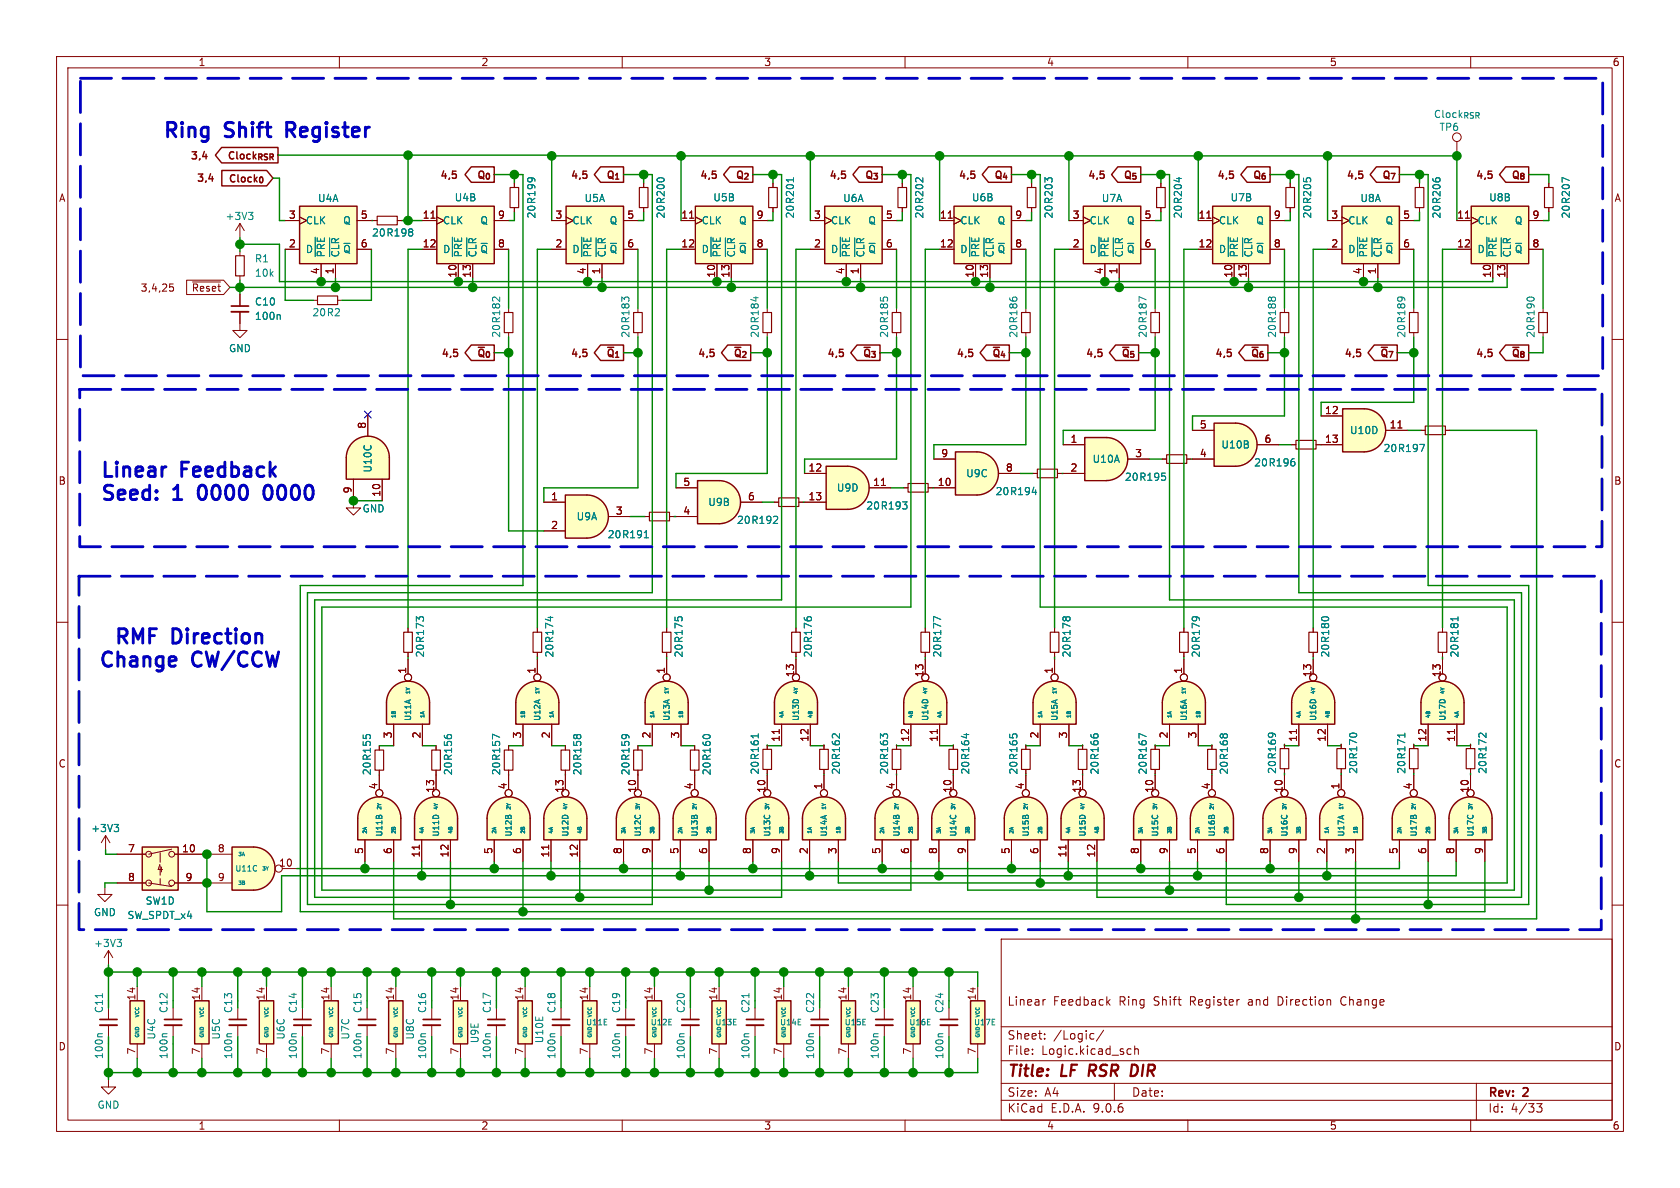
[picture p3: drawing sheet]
<svg xmlns="http://www.w3.org/2000/svg" width="297mm" height="210mm" viewBox="0 0 297 210" stroke-linecap="round" stroke-linejoin="round" font-family="sans-serif">
<defs><g id="words">
<g font-size="3.5" fill="#0000c2">
<text x="28.7" y="24.5">Ring</text>
<text x="40" y="24.5">Shift</text>
<text x="51.8" y="24.5">Register</text>
<text x="17.7" y="84.6">Linear</text>
<text x="17.7" y="88.7">Seed:</text>
<text x="30.9" y="88.7">1</text>
<text x="32.2" y="84.6">Feedback</text>
<text x="36.3" y="88.7">0000</text>
<text x="48.9" y="88.7">0000</text>
<text x="17.2" y="118.1">Change</text>
<text x="19.9" y="114">RMF</text>
<text x="30.5" y="114">Direction</text>
<text x="34" y="118.1">CW/CCW</text>
</g>
<g font-size="2.8" fill="#840000">
<text x="178" y="190.9">Title:</text>
<text x="187.7" y="190.9">LF RSR</text>
<text x="201.5" y="190.9">DIR</text>
</g>
<g font-size="2.1" fill="#840000">
<text x="178" y="178">Linear</text>
<text x="186.2" y="178">Feedback</text>
<text x="197.9" y="178">Ring</text>
<text x="204.1" y="178">Shift</text>
<text x="210.6" y="178">Register</text>
<text x="221.1" y="178">and</text>
<text x="226.4" y="178">Direction</text>
<text x="237.7" y="178">Change</text>
<text x="178" y="184">Sheet:</text>
<text x="186.2" y="184">/Logic/</text>
<text x="178" y="186.7">File:</text>
<text x="184.1" y="186.7">Logic.kicad_sch</text>
<text x="178" y="196.9">KiCad</text>
<text x="178" y="194.1">Size:</text>
<text x="184.7" y="194.1">A4</text>
<text x="185.7" y="196.9">E.D.A.</text>
<text x="193.3" y="196.9">9.0.6</text>
<text x="200" y="194.1">Date:</text>
<text x="263" y="194.3">Rev:</text>
<text x="263" y="196.9">Id:</text>
<text x="267.1" y="196.9">4/33</text>
<text x="269.4" y="194.3">2</text>
</g>
<g font-size="1.8" fill="#840000">
<text x="35" y="11.9">1</text>
<text x="85" y="11.9">2</text>
<text x="135" y="11.9">3</text>
<text x="185" y="11.9">4</text>
<text x="235" y="11.9">5</text>
<text x="285" y="11.9">6</text>
<text x="33.4" y="28.5">3,4</text>
<text x="39.9" y="28.5">Clock_{RSR}</text>
<text x="10.3" y="35.9">A</text>
<text x="34.5" y="32.5">3,4</text>
<text x="40.1" y="32.6">Clock_{0}</text>
<text x="77.6" y="32">4,5</text>
<text x="84" y="32">Q_{0}</text>
<text x="100.6" y="32">4,5</text>
<text x="106.9" y="32">Q_{1}</text>
<text x="123.5" y="32">4,5</text>
<text x="129.8" y="32">Q_{2}</text>
<text x="146.4" y="32">4,5</text>
<text x="152.6" y="32">Q_{3}</text>
<text x="169.2" y="32">4,5</text>
<text x="175.5" y="32">Q_{4}</text>
<text x="192.1" y="32">4,5</text>
<text x="198.3" y="32">Q_{5}</text>
<text x="214.9" y="32">4,5</text>
<text x="221.2" y="32">Q_{6}</text>
<text x="237.8" y="32">4,5</text>
<text x="244.1" y="32">Q_{7}</text>
<text x="260.7" y="32">4,5</text>
<text x="266.9" y="32">Q_{8}</text>
<text x="285.3" y="35.9">A</text>
<text x="51" y="38.7">3</text>
<text x="63.7" y="38.7">5</text>
<text x="74.6" y="38.7">11</text>
<text x="87.9" y="38.7">9</text>
<text x="98.1" y="38.7">3</text>
<text x="110.8" y="38.7">5</text>
<text x="120.4" y="38.7">11</text>
<text x="133.7" y="38.7">9</text>
<text x="143.8" y="38.7">3</text>
<text x="156.5" y="38.7">5</text>
<text x="166.1" y="38.7">11</text>
<text x="179.4" y="38.7">9</text>
<text x="189.5" y="38.7">3</text>
<text x="202.2" y="38.7">5</text>
<text x="211.8" y="38.7">11</text>
<text x="225.1" y="38.7">9</text>
<text x="235.3" y="38.7">3</text>
<text x="248" y="38.7">5</text>
<text x="257.5" y="38.7">11</text>
<text x="270.8" y="38.7">9</text>
<text x="51" y="43.8">2</text>
<text x="63.7" y="43.8">6</text>
<text x="74.6" y="43.8">12</text>
<text x="87.9" y="43.8">8</text>
<text x="98.1" y="43.8">2</text>
<text x="110.8" y="43.8">6</text>
<text x="120.4" y="43.8">12</text>
<text x="133.7" y="43.8">8</text>
<text x="143.8" y="43.8">2</text>
<text x="156.5" y="43.8">6</text>
<text x="166.1" y="43.8">12</text>
<text x="179.4" y="43.8">8</text>
<text x="189.5" y="43.8">2</text>
<text x="202.2" y="43.8">6</text>
<text x="211.8" y="43.8">12</text>
<text x="225.1" y="43.8">8</text>
<text x="235.3" y="43.8">2</text>
<text x="248" y="43.8">6</text>
<text x="257.5" y="43.8">12</text>
<text x="270.8" y="43.8">8</text>
<text x="24.8" y="51.8">3,4,25</text>
<text x="33.8" y="51.8">~{Reset}</text>
<text x="56.5" y="48.6" transform="rotate(-90 56.5 48.6)">4</text>
<text x="59.1" y="48.6" transform="rotate(-90 59.1 48.6)">1</text>
<text x="80.8" y="49.2" transform="rotate(-90 80.8 49.2)">10</text>
<text x="83.3" y="49.2" transform="rotate(-90 83.3 49.2)">13</text>
<text x="103.6" y="48.6" transform="rotate(-90 103.6 48.6)">4</text>
<text x="106.2" y="48.6" transform="rotate(-90 106.2 48.6)">1</text>
<text x="126.5" y="49.2" transform="rotate(-90 126.5 49.2)">10</text>
<text x="129" y="49.2" transform="rotate(-90 129 49.2)">13</text>
<text x="149.4" y="48.6" transform="rotate(-90 149.4 48.6)">4</text>
<text x="151.9" y="48.6" transform="rotate(-90 151.9 48.6)">1</text>
<text x="172.2" y="49.2" transform="rotate(-90 172.2 49.2)">10</text>
<text x="174.8" y="49.2" transform="rotate(-90 174.8 49.2)">13</text>
<text x="195.1" y="48.6" transform="rotate(-90 195.1 48.6)">4</text>
<text x="197.6" y="48.6" transform="rotate(-90 197.6 48.6)">1</text>
<text x="217.9" y="49.2" transform="rotate(-90 217.9 49.2)">10</text>
<text x="220.5" y="49.2" transform="rotate(-90 220.5 49.2)">13</text>
<text x="240.8" y="48.6" transform="rotate(-90 240.8 48.6)">4</text>
<text x="243.3" y="48.6" transform="rotate(-90 243.3 48.6)">1</text>
<text x="263.7" y="49.2" transform="rotate(-90 263.7 49.2)">10</text>
<text x="266.2" y="49.2" transform="rotate(-90 266.2 49.2)">13</text>
<text x="77.8" y="63.5">4,5</text>
<text x="100.6" y="63.5">4,5</text>
<text x="123.1" y="63.5">4,5</text>
<text x="146" y="63.5">4,5</text>
<text x="168.8" y="63.5">4,5</text>
<text x="191.7" y="63.5">4,5</text>
<text x="214.6" y="63.5">4,5</text>
<text x="237.4" y="63.5">4,5</text>
<text x="260.7" y="63.5">4,5</text>
<text x="64.8" y="75.9" transform="rotate(-90 64.8 75.9)">8</text>
<text x="212" y="75.8">5</text>
<text x="234.1" y="73.3">12</text>
<text x="245.6" y="75.8">11</text>
<text x="142.8" y="83.4">12</text>
<text x="166.3" y="80.9">9</text>
<text x="177.7" y="83.4">8</text>
<text x="189.2" y="78.4">1</text>
<text x="189.2" y="83.4">2</text>
<text x="200.6" y="80.9">3</text>
<text x="212" y="80.9">4</text>
<text x="223.4" y="78.4">6</text>
<text x="234.1" y="78.4">13</text>
<text x="10.3" y="85.9">B</text>
<text x="62.2" y="87.3" transform="rotate(-90 62.2 87.3)">9</text>
<text x="67.3" y="87.9" transform="rotate(-90 67.3 87.9)">10</text>
<text x="97.3" y="88.5">1</text>
<text x="120.7" y="86">5</text>
<text x="132.1" y="88.5">6</text>
<text x="142.8" y="88.5">13</text>
<text x="154.3" y="86">11</text>
<text x="165.7" y="86">10</text>
<text x="285.3" y="85.9">B</text>
<text x="97.3" y="93.6">2</text>
<text x="108.8" y="91.1">3</text>
<text x="120.7" y="91.1">4</text>
<text x="71.9" y="119.2" transform="rotate(-90 71.9 119.2)">1</text>
<text x="94.7" y="119.2" transform="rotate(-90 94.7 119.2)">1</text>
<text x="117.6" y="119.2" transform="rotate(-90 117.6 119.2)">1</text>
<text x="140.5" y="119.8" transform="rotate(-90 140.5 119.8)">13</text>
<text x="163.3" y="119.8" transform="rotate(-90 163.3 119.8)">13</text>
<text x="186.2" y="119.2" transform="rotate(-90 186.2 119.2)">1</text>
<text x="209" y="119.2" transform="rotate(-90 209 119.2)">1</text>
<text x="231.9" y="119.8" transform="rotate(-90 231.9 119.8)">13</text>
<text x="254.8" y="119.8" transform="rotate(-90 254.8 119.8)">13</text>
<text x="69.3" y="130.6" transform="rotate(-90 69.3 130.6)">3</text>
<text x="74.4" y="130.6" transform="rotate(-90 74.4 130.6)">2</text>
<text x="92.2" y="130.6" transform="rotate(-90 92.2 130.6)">3</text>
<text x="97.3" y="130.6" transform="rotate(-90 97.3 130.6)">2</text>
<text x="115.1" y="130.6" transform="rotate(-90 115.1 130.6)">2</text>
<text x="120.1" y="130.6" transform="rotate(-90 120.1 130.6)">3</text>
<text x="137.9" y="131.2" transform="rotate(-90 137.9 131.2)">11</text>
<text x="143" y="131.2" transform="rotate(-90 143 131.2)">12</text>
<text x="160.8" y="131.2" transform="rotate(-90 160.8 131.2)">12</text>
<text x="165.9" y="131.2" transform="rotate(-90 165.9 131.2)">11</text>
<text x="183.6" y="130.6" transform="rotate(-90 183.6 130.6)">2</text>
<text x="188.7" y="130.6" transform="rotate(-90 188.7 130.6)">3</text>
<text x="206.5" y="130.6" transform="rotate(-90 206.5 130.6)">2</text>
<text x="211.6" y="130.6" transform="rotate(-90 211.6 130.6)">3</text>
<text x="229.4" y="131.2" transform="rotate(-90 229.4 131.2)">11</text>
<text x="234.4" y="131.2" transform="rotate(-90 234.4 131.2)">12</text>
<text x="252.2" y="131.2" transform="rotate(-90 252.2 131.2)">12</text>
<text x="257.3" y="131.2" transform="rotate(-90 257.3 131.2)">11</text>
<text x="10.3" y="135.9">C</text>
<text x="285.3" y="135.9">C</text>
<text x="66.8" y="139.6" transform="rotate(-90 66.8 139.6)">4</text>
<text x="76.8" y="140.2" transform="rotate(-90 76.8 140.2)">13</text>
<text x="89.7" y="139.6" transform="rotate(-90 89.7 139.6)">4</text>
<text x="99.7" y="140.2" transform="rotate(-90 99.7 140.2)">13</text>
<text x="112.5" y="140.2" transform="rotate(-90 112.5 140.2)">10</text>
<text x="122.6" y="139.6" transform="rotate(-90 122.6 139.6)">4</text>
<text x="135.4" y="140.2" transform="rotate(-90 135.4 140.2)">10</text>
<text x="145.4" y="139.6" transform="rotate(-90 145.4 139.6)">1</text>
<text x="158.2" y="139.6" transform="rotate(-90 158.2 139.6)">4</text>
<text x="168.3" y="140.2" transform="rotate(-90 168.3 140.2)">10</text>
<text x="181.1" y="139.6" transform="rotate(-90 181.1 139.6)">4</text>
<text x="191.1" y="140.2" transform="rotate(-90 191.1 140.2)">13</text>
<text x="204" y="140.2" transform="rotate(-90 204 140.2)">10</text>
<text x="214" y="139.6" transform="rotate(-90 214 139.6)">4</text>
<text x="226.8" y="140.2" transform="rotate(-90 226.8 140.2)">10</text>
<text x="236.9" y="139.6" transform="rotate(-90 236.9 139.6)">1</text>
<text x="249.7" y="139.6" transform="rotate(-90 249.7 139.6)">4</text>
<text x="259.7" y="140.2" transform="rotate(-90 259.7 140.2)">10</text>
<text x="22.5" y="150.7">7</text>
<text x="22.5" y="155.8">8</text>
<text x="27.6" y="154.4">4</text>
<text x="32.1" y="150.7">10</text>
<text x="32.7" y="155.8">9</text>
<text x="38.4" y="150.7">8</text>
<text x="38.4" y="155.8">9</text>
<text x="49.2" y="153.3">10</text>
<text x="64.3" y="151.1" transform="rotate(-90 64.3 151.1)">5</text>
<text x="69.3" y="151.1" transform="rotate(-90 69.3 151.1)">6</text>
<text x="74.3" y="151.7" transform="rotate(-90 74.3 151.7)">11</text>
<text x="79.4" y="151.7" transform="rotate(-90 79.4 151.7)">12</text>
<text x="87.1" y="151.1" transform="rotate(-90 87.1 151.1)">5</text>
<text x="92.2" y="151.1" transform="rotate(-90 92.2 151.1)">6</text>
<text x="97.2" y="151.7" transform="rotate(-90 97.2 151.7)">11</text>
<text x="102.2" y="151.7" transform="rotate(-90 102.2 151.7)">12</text>
<text x="110" y="151.1" transform="rotate(-90 110 151.1)">8</text>
<text x="115.1" y="151.1" transform="rotate(-90 115.1 151.1)">9</text>
<text x="120" y="151.1" transform="rotate(-90 120 151.1)">5</text>
<text x="125.1" y="151.1" transform="rotate(-90 125.1 151.1)">6</text>
<text x="132.8" y="151.1" transform="rotate(-90 132.8 151.1)">8</text>
<text x="137.9" y="151.1" transform="rotate(-90 137.9 151.1)">9</text>
<text x="142.9" y="151.1" transform="rotate(-90 142.9 151.1)">2</text>
<text x="148" y="151.1" transform="rotate(-90 148 151.1)">3</text>
<text x="155.7" y="151.1" transform="rotate(-90 155.7 151.1)">5</text>
<text x="160.8" y="151.1" transform="rotate(-90 160.8 151.1)">6</text>
<text x="165.7" y="151.1" transform="rotate(-90 165.7 151.1)">8</text>
<text x="170.8" y="151.1" transform="rotate(-90 170.8 151.1)">9</text>
<text x="178.6" y="151.1" transform="rotate(-90 178.6 151.1)">5</text>
<text x="183.6" y="151.1" transform="rotate(-90 183.6 151.1)">6</text>
<text x="188.6" y="151.7" transform="rotate(-90 188.6 151.7)">11</text>
<text x="193.7" y="151.7" transform="rotate(-90 193.7 151.7)">12</text>
<text x="201.4" y="151.1" transform="rotate(-90 201.4 151.1)">8</text>
<text x="206.5" y="151.1" transform="rotate(-90 206.5 151.1)">9</text>
<text x="211.5" y="151.1" transform="rotate(-90 211.5 151.1)">5</text>
<text x="216.5" y="151.1" transform="rotate(-90 216.5 151.1)">6</text>
<text x="224.3" y="151.1" transform="rotate(-90 224.3 151.1)">8</text>
<text x="229.4" y="151.1" transform="rotate(-90 229.4 151.1)">9</text>
<text x="234.3" y="151.1" transform="rotate(-90 234.3 151.1)">2</text>
<text x="239.4" y="151.1" transform="rotate(-90 239.4 151.1)">3</text>
<text x="247.1" y="151.1" transform="rotate(-90 247.1 151.1)">5</text>
<text x="252.2" y="151.1" transform="rotate(-90 252.2 151.1)">6</text>
<text x="257.2" y="151.1" transform="rotate(-90 257.2 151.1)">8</text>
<text x="262.3" y="151.1" transform="rotate(-90 262.3 151.1)">9</text>
<text x="24" y="177" transform="rotate(-90 24 177)">14</text>
<text x="35.4" y="177" transform="rotate(-90 35.4 177)">14</text>
<text x="46.9" y="177" transform="rotate(-90 46.9 177)">14</text>
<text x="58.3" y="177" transform="rotate(-90 58.3 177)">14</text>
<text x="69.7" y="177" transform="rotate(-90 69.7 177)">14</text>
<text x="81.2" y="177" transform="rotate(-90 81.2 177)">14</text>
<text x="92.6" y="177" transform="rotate(-90 92.6 177)">14</text>
<text x="104" y="177" transform="rotate(-90 104 177)">14</text>
<text x="115.4" y="177" transform="rotate(-90 115.4 177)">14</text>
<text x="126.9" y="177" transform="rotate(-90 126.9 177)">14</text>
<text x="138.3" y="177" transform="rotate(-90 138.3 177)">14</text>
<text x="149.7" y="177" transform="rotate(-90 149.7 177)">14</text>
<text x="161.2" y="177" transform="rotate(-90 161.2 177)">14</text>
<text x="172.6" y="177" transform="rotate(-90 172.6 177)">14</text>
<text x="10.3" y="185.9">D</text>
<text x="285.3" y="185.9">D</text>
<text x="24" y="186.5" transform="rotate(-90 24 186.5)">7</text>
<text x="35.4" y="186.5" transform="rotate(-90 35.4 186.5)">7</text>
<text x="46.9" y="186.5" transform="rotate(-90 46.9 186.5)">7</text>
<text x="58.3" y="186.5" transform="rotate(-90 58.3 186.5)">7</text>
<text x="69.7" y="186.5" transform="rotate(-90 69.7 186.5)">7</text>
<text x="81.2" y="186.5" transform="rotate(-90 81.2 186.5)">7</text>
<text x="92.6" y="186.5" transform="rotate(-90 92.6 186.5)">7</text>
<text x="104" y="186.5" transform="rotate(-90 104 186.5)">7</text>
<text x="115.4" y="186.5" transform="rotate(-90 115.4 186.5)">7</text>
<text x="126.9" y="186.5" transform="rotate(-90 126.9 186.5)">7</text>
<text x="138.3" y="186.5" transform="rotate(-90 138.3 186.5)">7</text>
<text x="149.7" y="186.5" transform="rotate(-90 149.7 186.5)">7</text>
<text x="161.2" y="186.5" transform="rotate(-90 161.2 186.5)">7</text>
<text x="172.6" y="186.5" transform="rotate(-90 172.6 186.5)">7</text>
<text x="35" y="199.9">1</text>
<text x="85" y="199.9">2</text>
<text x="135" y="199.9">3</text>
<text x="185" y="199.9">4</text>
<text x="235" y="199.9">5</text>
<text x="285" y="199.9">6</text>
</g>
<g font-size="1.8" fill="#008484">
<text x="253.4" y="21.1">Clock_{RSR}</text>
<text x="254.4" y="23.3">TP6</text>
<text x="56.1" y="35.9">U4A</text>
<text x="80.3" y="35.8">U4B</text>
<text x="103.2" y="35.9">U5A</text>
<text x="126" y="35.8">U5B</text>
<text x="149" y="35.9">U6A</text>
<text x="171.7" y="35.8">U6B</text>
<text x="194.7" y="35.9">U7A</text>
<text x="217.4" y="35.8">U7B</text>
<text x="240.4" y="35.9">U8A</text>
<text x="263.2" y="35.8">U8B</text>
<text x="39.8" y="39.1">+3V3</text>
<text x="54" y="39.9">CLK</text>
<text x="60.6" y="39.9">Q</text>
<text x="78.2" y="39.9">CLK</text>
<text x="84.8" y="39.9">Q</text>
<text x="94.8" y="38.7" transform="rotate(-90 94.8 38.7)">20 R199</text>
<text x="101.1" y="39.9">CLK</text>
<text x="107.7" y="39.9">Q</text>
<text x="117.7" y="38.7" transform="rotate(-90 117.7 38.7)">20 R200</text>
<text x="124" y="39.9">CLK</text>
<text x="130.5" y="39.9">Q</text>
<text x="140.6" y="38.7" transform="rotate(-90 140.6 38.7)">20 R201</text>
<text x="146.8" y="39.9">CLK</text>
<text x="153.4" y="39.9">Q</text>
<text x="163.4" y="38.7" transform="rotate(-90 163.4 38.7)">20 R202</text>
<text x="169.7" y="39.9">CLK</text>
<text x="176.3" y="39.9">Q</text>
<text x="186.3" y="38.7" transform="rotate(-90 186.3 38.7)">20 R203</text>
<text x="192.5" y="39.9">CLK</text>
<text x="199.1" y="39.9">Q</text>
<text x="209.1" y="38.7" transform="rotate(-90 209.1 38.7)">20 R204</text>
<text x="215.4" y="39.9">CLK</text>
<text x="222" y="39.9">Q</text>
<text x="232" y="38.7" transform="rotate(-90 232 38.7)">20 R205</text>
<text x="238.3" y="39.9">CLK</text>
<text x="244.8" y="39.9">Q</text>
<text x="254.9" y="38.7" transform="rotate(-90 254.9 38.7)">20 R206</text>
<text x="261.1" y="39.9">CLK</text>
<text x="267.7" y="39.9">Q</text>
<text x="277.7" y="38.7" transform="rotate(-90 277.7 38.7)">20 R207</text>
<text x="45" y="46.6">R1</text>
<text x="54" y="44.9">D</text>
<text x="57.6" y="45.6" transform="rotate(-90 57.6 45.6)">~{PRE}</text>
<text x="60.2" y="45.6" transform="rotate(-90 60.2 45.6)">~{CLR}</text>
<text x="60.6" y="44.9">~{Q}</text>
<text x="65.7" y="42">20 R198</text>
<text x="78.2" y="44.9">D</text>
<text x="81.9" y="45.6" transform="rotate(-90 81.9 45.6)">~{PRE}</text>
<text x="84.4" y="45.6" transform="rotate(-90 84.4 45.6)">~{CLR}</text>
<text x="84.8" y="44.9">~{Q}</text>
<text x="101.1" y="44.9">D</text>
<text x="104.7" y="45.6" transform="rotate(-90 104.7 45.6)">~{PRE}</text>
<text x="107.3" y="45.6" transform="rotate(-90 107.3 45.6)">~{CLR}</text>
<text x="107.7" y="44.9">~{Q}</text>
<text x="124" y="44.9">D</text>
<text x="127.6" y="45.6" transform="rotate(-90 127.6 45.6)">~{PRE}</text>
<text x="130.1" y="45.6" transform="rotate(-90 130.1 45.6)">~{CLR}</text>
<text x="130.5" y="44.9">~{Q}</text>
<text x="146.8" y="44.9">D</text>
<text x="150.5" y="45.6" transform="rotate(-90 150.5 45.6)">~{PRE}</text>
<text x="153" y="45.6" transform="rotate(-90 153 45.6)">~{CLR}</text>
<text x="153.4" y="44.9">~{Q}</text>
<text x="169.7" y="44.9">D</text>
<text x="173.3" y="45.6" transform="rotate(-90 173.3 45.6)">~{PRE}</text>
<text x="175.9" y="45.6" transform="rotate(-90 175.9 45.6)">~{CLR}</text>
<text x="176.3" y="44.9">~{Q}</text>
<text x="192.5" y="44.9">D</text>
<text x="196.2" y="45.6" transform="rotate(-90 196.2 45.6)">~{PRE}</text>
<text x="198.7" y="45.6" transform="rotate(-90 198.7 45.6)">~{CLR}</text>
<text x="199.1" y="44.9">~{Q}</text>
<text x="215.4" y="44.9">D</text>
<text x="219" y="45.6" transform="rotate(-90 219 45.6)">~{PRE}</text>
<text x="221.6" y="45.6" transform="rotate(-90 221.6 45.6)">~{CLR}</text>
<text x="222" y="44.9">~{Q}</text>
<text x="238.3" y="44.9">D</text>
<text x="241.9" y="45.6" transform="rotate(-90 241.9 45.6)">~{PRE}</text>
<text x="244.4" y="45.6" transform="rotate(-90 244.4 45.6)">~{CLR}</text>
<text x="244.8" y="44.9">~{Q}</text>
<text x="261.1" y="44.9">D</text>
<text x="264.8" y="45.6" transform="rotate(-90 264.8 45.6)">~{PRE}</text>
<text x="267.3" y="45.6" transform="rotate(-90 267.3 45.6)">~{CLR}</text>
<text x="267.7" y="44.9">~{Q}</text>
<text x="45" y="49.1">10k</text>
<text x="45" y="56.7">100n</text>
<text x="45" y="54.2">C10</text>
<text x="55.1" y="56.1">20 R2</text>
<text x="88.6" y="59.8" transform="rotate(-90 88.6 59.8)">20 R182</text>
<text x="111.5" y="59.8" transform="rotate(-90 111.5 59.8)">20 R183</text>
<text x="134.3" y="59.8" transform="rotate(-90 134.3 59.8)">20 R184</text>
<text x="157.2" y="59.8" transform="rotate(-90 157.2 59.8)">20 R185</text>
<text x="180.1" y="59.8" transform="rotate(-90 180.1 59.8)">20 R186</text>
<text x="202.9" y="59.8" transform="rotate(-90 202.9 59.8)">20 R187</text>
<text x="225.8" y="59.8" transform="rotate(-90 225.8 59.8)">20 R188</text>
<text x="248.6" y="59.8" transform="rotate(-90 248.6 59.8)">20 R189</text>
<text x="271.5" y="59.8" transform="rotate(-90 271.5 59.8)">20 R190</text>
<text x="40.4" y="62.5">GND</text>
<text x="238.6" y="76.9">U10D</text>
<text x="65.9" y="83.6" transform="rotate(-90 65.9 83.6)">U10C</text>
<text x="193.1" y="82">U10A</text>
<text x="215.8" y="79.5">U10B</text>
<text x="221.6" y="82.7">20 R196</text>
<text x="244.5" y="80.1">20 R197</text>
<text x="125.1" y="89.6">U9B</text>
<text x="147.9" y="87.1">U9D</text>
<text x="170.7" y="84.6">U9C</text>
<text x="175.9" y="87.7">20 R194</text>
<text x="198.8" y="85.2">20 R195</text>
<text x="64" y="90.8">GND</text>
<text x="101.8" y="92.2">U9A</text>
<text x="107.3" y="95.4">20 R191</text>
<text x="130.2" y="92.8">20 R192</text>
<text x="153" y="90.3">20 R193</text>
<text x="75.2" y="116.3" transform="rotate(-90 75.2 116.3)">20 R173</text>
<text x="98" y="116.3" transform="rotate(-90 98 116.3)">20 R174</text>
<text x="120.9" y="116.3" transform="rotate(-90 120.9 116.3)">20 R175</text>
<text x="143.7" y="116.3" transform="rotate(-90 143.7 116.3)">20 R176</text>
<text x="166.6" y="116.3" transform="rotate(-90 166.6 116.3)">20 R177</text>
<text x="189.5" y="116.3" transform="rotate(-90 189.5 116.3)">20 R178</text>
<text x="212.3" y="116.3" transform="rotate(-90 212.3 116.3)">20 R179</text>
<text x="235.2" y="116.3" transform="rotate(-90 235.2 116.3)">20 R180</text>
<text x="258" y="116.3" transform="rotate(-90 258 116.3)">20 R181</text>
<text x="65.8" y="137.2" transform="rotate(-90 65.8 137.2)">20 R155</text>
<text x="80.1" y="137.2" transform="rotate(-90 80.1 137.2)">20 R156</text>
<text x="88.6" y="137.2" transform="rotate(-90 88.6 137.2)">20 R157</text>
<text x="103" y="137.2" transform="rotate(-90 103 137.2)">20 R158</text>
<text x="111.5" y="137.2" transform="rotate(-90 111.5 137.2)">20 R159</text>
<text x="125.8" y="137.2" transform="rotate(-90 125.8 137.2)">20 R160</text>
<text x="134.3" y="137" transform="rotate(-90 134.3 137)">20 R161</text>
<text x="148.7" y="137" transform="rotate(-90 148.7 137)">20 R162</text>
<text x="157.2" y="137" transform="rotate(-90 157.2 137)">20 R163</text>
<text x="171.6" y="137" transform="rotate(-90 171.6 137)">20 R164</text>
<text x="180.1" y="137" transform="rotate(-90 180.1 137)">20 R165</text>
<text x="194.4" y="137" transform="rotate(-90 194.4 137)">20 R166</text>
<text x="202.9" y="137" transform="rotate(-90 202.9 137)">20 R167</text>
<text x="217.3" y="137" transform="rotate(-90 217.3 137)">20 R168</text>
<text x="225.8" y="136.9" transform="rotate(-90 225.8 136.9)">20 R169</text>
<text x="240.1" y="136.9" transform="rotate(-90 240.1 136.9)">20 R170</text>
<text x="248.6" y="136.9" transform="rotate(-90 248.6 136.9)">20 R171</text>
<text x="263" y="136.9" transform="rotate(-90 263 136.9)">20 R172</text>
<text x="16" y="147.3">+3V3</text>
<text x="25.6" y="160.1">SW1D</text>
<text x="16.5" y="162.2">GND</text>
<text x="16.5" y="167.6">+3V3</text>
<text x="22.4" y="162.7">SW_SPDT_x4</text>
<text x="18.4" y="179.2" transform="rotate(-90 18.4 179.2)">C11</text>
<text x="29.8" y="179.2" transform="rotate(-90 29.8 179.2)">C12</text>
<text x="41.2" y="179.2" transform="rotate(-90 41.2 179.2)">C13</text>
<text x="52.7" y="179.2" transform="rotate(-90 52.7 179.2)">C14</text>
<text x="64.1" y="179.2" transform="rotate(-90 64.1 179.2)">C15</text>
<text x="75.5" y="179.2" transform="rotate(-90 75.5 179.2)">C16</text>
<text x="87" y="179.2" transform="rotate(-90 87 179.2)">C17</text>
<text x="98.4" y="179.2" transform="rotate(-90 98.4 179.2)">C18</text>
<text x="109.8" y="179.2" transform="rotate(-90 109.8 179.2)">C19</text>
<text x="121.3" y="179.2" transform="rotate(-90 121.3 179.2)">C20</text>
<text x="132.7" y="179.2" transform="rotate(-90 132.7 179.2)">C21</text>
<text x="144.1" y="179.2" transform="rotate(-90 144.1 179.2)">C22</text>
<text x="155.5" y="179.2" transform="rotate(-90 155.5 179.2)">C23</text>
<text x="167" y="179.2" transform="rotate(-90 167 179.2)">C24</text>
<text x="27.7" y="183.9" transform="rotate(-90 27.7 183.9)">U4C</text>
<text x="39.1" y="183.9" transform="rotate(-90 39.1 183.9)">U5C</text>
<text x="50.5" y="183.9" transform="rotate(-90 50.5 183.9)">U6C</text>
<text x="62" y="183.9" transform="rotate(-90 62 183.9)">U7C</text>
<text x="73.4" y="183.9" transform="rotate(-90 73.4 183.9)">U8C</text>
<text x="84.8" y="184.5" transform="rotate(-90 84.8 184.5)">U9E</text>
<text x="96.2" y="184.5" transform="rotate(-90 96.2 184.5)">U10E</text>
<text x="18.4" y="187.3" transform="rotate(-90 18.4 187.3)">100n</text>
<text x="29.8" y="187.3" transform="rotate(-90 29.8 187.3)">100n</text>
<text x="41.2" y="187.3" transform="rotate(-90 41.2 187.3)">100n</text>
<text x="52.7" y="187.3" transform="rotate(-90 52.7 187.3)">100n</text>
<text x="64.1" y="187.3" transform="rotate(-90 64.1 187.3)">100n</text>
<text x="75.5" y="187.3" transform="rotate(-90 75.5 187.3)">100n</text>
<text x="87" y="187.3" transform="rotate(-90 87 187.3)">100n</text>
<text x="98.4" y="187.3" transform="rotate(-90 98.4 187.3)">100n</text>
<text x="109.8" y="187.3" transform="rotate(-90 109.8 187.3)">100n</text>
<text x="121.3" y="187.3" transform="rotate(-90 121.3 187.3)">100n</text>
<text x="132.7" y="187.3" transform="rotate(-90 132.7 187.3)">100n</text>
<text x="144.1" y="187.3" transform="rotate(-90 144.1 187.3)">100n</text>
<text x="155.5" y="187.3" transform="rotate(-90 155.5 187.3)">100n</text>
<text x="167" y="187.3" transform="rotate(-90 167 187.3)">100n</text>
<text x="17.1" y="196.2">GND</text>
</g>
<g font-size="1.8" fill="#008400">
<text x="84" y="63.5">~{Q}_{0}</text>
<text x="106.9" y="63.5">~{Q}_{1}</text>
<text x="129.4" y="63.5">~{Q}_{2}</text>
<text x="152.2" y="63.5">~{Q}_{3}</text>
<text x="175.1" y="63.5">~{Q}_{4}</text>
<text x="198" y="63.5">~{Q}_{5}</text>
<text x="220.8" y="63.5">~{Q}_{6}</text>
<text x="243.7" y="63.5">~{Q}_{7}</text>
<text x="266.9" y="63.5">~{Q}_{8}</text>
</g>
<g font-size="1.4" fill="#008484">
<text x="72.9" y="127.5" transform="rotate(-90 72.9 127.5)">U11A</text>
<text x="95.7" y="127.5" transform="rotate(-90 95.7 127.5)">U12A</text>
<text x="118.6" y="127.5" transform="rotate(-90 118.6 127.5)">U13A</text>
<text x="141.4" y="127.5" transform="rotate(-90 141.4 127.5)">U13D</text>
<text x="164.3" y="127.5" transform="rotate(-90 164.3 127.5)">U14D</text>
<text x="187.2" y="127.5" transform="rotate(-90 187.2 127.5)">U15A</text>
<text x="210" y="127.5" transform="rotate(-90 210 127.5)">U16A</text>
<text x="232.9" y="127.5" transform="rotate(-90 232.9 127.5)">U16D</text>
<text x="255.7" y="127.5" transform="rotate(-90 255.7 127.5)">U17D</text>
<text x="67.8" y="148" transform="rotate(-90 67.8 148)">U11B</text>
<text x="77.8" y="148" transform="rotate(-90 77.8 148)">U11D</text>
<text x="90.6" y="148" transform="rotate(-90 90.6 148)">U12B</text>
<text x="100.7" y="148" transform="rotate(-90 100.7 148)">U12D</text>
<text x="113.5" y="148" transform="rotate(-90 113.5 148)">U12C</text>
<text x="123.5" y="148" transform="rotate(-90 123.5 148)">U13B</text>
<text x="136.4" y="148" transform="rotate(-90 136.4 148)">U13C</text>
<text x="146.4" y="148" transform="rotate(-90 146.4 148)">U14A</text>
<text x="159.2" y="148" transform="rotate(-90 159.2 148)">U14B</text>
<text x="169.3" y="148" transform="rotate(-90 169.3 148)">U14C</text>
<text x="182.1" y="148" transform="rotate(-90 182.1 148)">U15B</text>
<text x="192.1" y="148" transform="rotate(-90 192.1 148)">U15D</text>
<text x="204.9" y="148" transform="rotate(-90 204.9 148)">U15C</text>
<text x="215" y="148" transform="rotate(-90 215 148)">U16B</text>
<text x="227.8" y="148" transform="rotate(-90 227.8 148)">U16C</text>
<text x="237.8" y="148" transform="rotate(-90 237.8 148)">U17A</text>
<text x="250.7" y="148" transform="rotate(-90 250.7 148)">U17B</text>
<text x="260.7" y="148" transform="rotate(-90 260.7 148)">U17C</text>
<text x="41.5" y="154.3">U11C</text>
<text x="103.5" y="181.4">U11E</text>
<text x="114.9" y="181.4">U12E</text>
<text x="126.4" y="181.4">U13E</text>
<text x="137.8" y="181.4">U14E</text>
<text x="149.2" y="181.4">U15E</text>
<text x="160.6" y="181.4">U16E</text>
<text x="172.1" y="181.4">U17E</text>
</g>
<g font-size=".9" fill="#008484">
<text x="72.7" y="122.9" transform="rotate(-90 72.7 122.9)">1Y</text>
<text x="95.5" y="122.9" transform="rotate(-90 95.5 122.9)">1Y</text>
<text x="118.4" y="122.9" transform="rotate(-90 118.4 122.9)">1Y</text>
<text x="141.3" y="122.9" transform="rotate(-90 141.3 122.9)">4Y</text>
<text x="164.1" y="122.9" transform="rotate(-90 164.1 122.9)">4Y</text>
<text x="187" y="122.9" transform="rotate(-90 187 122.9)">1Y</text>
<text x="209.8" y="122.9" transform="rotate(-90 209.8 122.9)">1Y</text>
<text x="232.7" y="122.9" transform="rotate(-90 232.7 122.9)">4Y</text>
<text x="255.6" y="122.9" transform="rotate(-90 255.6 122.9)">4Y</text>
<text x="70.1" y="127" transform="rotate(-90 70.1 127)">1B</text>
<text x="75.2" y="127" transform="rotate(-90 75.2 127)">1A</text>
<text x="93" y="127" transform="rotate(-90 93 127)">1B</text>
<text x="98.1" y="127" transform="rotate(-90 98.1 127)">1A</text>
<text x="115.9" y="127" transform="rotate(-90 115.9 127)">1A</text>
<text x="120.9" y="127" transform="rotate(-90 120.9 127)">1B</text>
<text x="138.7" y="127" transform="rotate(-90 138.7 127)">4A</text>
<text x="143.8" y="127" transform="rotate(-90 143.8 127)">4B</text>
<text x="161.6" y="127" transform="rotate(-90 161.6 127)">4B</text>
<text x="166.7" y="127" transform="rotate(-90 166.7 127)">4A</text>
<text x="184.4" y="127" transform="rotate(-90 184.4 127)">1A</text>
<text x="189.5" y="127" transform="rotate(-90 189.5 127)">1B</text>
<text x="207.3" y="127" transform="rotate(-90 207.3 127)">1A</text>
<text x="212.4" y="127" transform="rotate(-90 212.4 127)">1B</text>
<text x="230.2" y="127" transform="rotate(-90 230.2 127)">4A</text>
<text x="235.2" y="127" transform="rotate(-90 235.2 127)">4B</text>
<text x="253" y="127" transform="rotate(-90 253 127)">4B</text>
<text x="258.1" y="127" transform="rotate(-90 258.1 127)">4A</text>
<text x="67.6" y="143.3" transform="rotate(-90 67.6 143.3)">2Y</text>
<text x="77.6" y="143.3" transform="rotate(-90 77.6 143.3)">4Y</text>
<text x="90.5" y="143.3" transform="rotate(-90 90.5 143.3)">2Y</text>
<text x="100.5" y="143.3" transform="rotate(-90 100.5 143.3)">4Y</text>
<text x="113.3" y="143.3" transform="rotate(-90 113.3 143.3)">3Y</text>
<text x="123.4" y="143.3" transform="rotate(-90 123.4 143.3)">2Y</text>
<text x="136.2" y="143.3" transform="rotate(-90 136.2 143.3)">3Y</text>
<text x="146.2" y="143.3" transform="rotate(-90 146.2 143.3)">1Y</text>
<text x="159" y="143.3" transform="rotate(-90 159 143.3)">2Y</text>
<text x="169.1" y="143.3" transform="rotate(-90 169.1 143.3)">3Y</text>
<text x="181.9" y="143.3" transform="rotate(-90 181.9 143.3)">2Y</text>
<text x="191.9" y="143.3" transform="rotate(-90 191.9 143.3)">4Y</text>
<text x="204.8" y="143.3" transform="rotate(-90 204.8 143.3)">3Y</text>
<text x="214.8" y="143.3" transform="rotate(-90 214.8 143.3)">2Y</text>
<text x="227.6" y="143.3" transform="rotate(-90 227.6 143.3)">3Y</text>
<text x="237.7" y="143.3" transform="rotate(-90 237.7 143.3)">1Y</text>
<text x="250.5" y="143.3" transform="rotate(-90 250.5 143.3)">2Y</text>
<text x="260.5" y="143.3" transform="rotate(-90 260.5 143.3)">3Y</text>
<text x="65.1" y="147.4" transform="rotate(-90 65.1 147.4)">2A</text>
<text x="70.1" y="147.4" transform="rotate(-90 70.1 147.4)">2B</text>
<text x="75.1" y="147.4" transform="rotate(-90 75.1 147.4)">4A</text>
<text x="80.2" y="147.4" transform="rotate(-90 80.2 147.4)">4B</text>
<text x="87.9" y="147.4" transform="rotate(-90 87.9 147.4)">2A</text>
<text x="93" y="147.4" transform="rotate(-90 93 147.4)">2B</text>
<text x="98" y="147.4" transform="rotate(-90 98 147.4)">4A</text>
<text x="103" y="147.4" transform="rotate(-90 103 147.4)">4B</text>
<text x="110.8" y="147.4" transform="rotate(-90 110.8 147.4)">3A</text>
<text x="115.9" y="147.4" transform="rotate(-90 115.9 147.4)">3B</text>
<text x="120.8" y="147.4" transform="rotate(-90 120.8 147.4)">2A</text>
<text x="125.9" y="147.4" transform="rotate(-90 125.9 147.4)">2B</text>
<text x="133.6" y="147.4" transform="rotate(-90 133.6 147.4)">3A</text>
<text x="138.7" y="147.4" transform="rotate(-90 138.7 147.4)">3B</text>
<text x="143.7" y="147.4" transform="rotate(-90 143.7 147.4)">1A</text>
<text x="148.8" y="147.4" transform="rotate(-90 148.8 147.4)">1B</text>
<text x="156.5" y="147.4" transform="rotate(-90 156.5 147.4)">2A</text>
<text x="161.6" y="147.4" transform="rotate(-90 161.6 147.4)">2B</text>
<text x="166.5" y="147.4" transform="rotate(-90 166.5 147.4)">3A</text>
<text x="171.6" y="147.4" transform="rotate(-90 171.6 147.4)">3B</text>
<text x="179.4" y="147.4" transform="rotate(-90 179.4 147.4)">2A</text>
<text x="184.4" y="147.4" transform="rotate(-90 184.4 147.4)">2B</text>
<text x="189.4" y="147.4" transform="rotate(-90 189.4 147.4)">4A</text>
<text x="194.5" y="147.4" transform="rotate(-90 194.5 147.4)">4B</text>
<text x="202.2" y="147.4" transform="rotate(-90 202.2 147.4)">3A</text>
<text x="207.3" y="147.4" transform="rotate(-90 207.3 147.4)">3B</text>
<text x="212.3" y="147.4" transform="rotate(-90 212.3 147.4)">2A</text>
<text x="217.3" y="147.4" transform="rotate(-90 217.3 147.4)">2B</text>
<text x="225.1" y="147.4" transform="rotate(-90 225.1 147.4)">3A</text>
<text x="230.2" y="147.4" transform="rotate(-90 230.2 147.4)">3B</text>
<text x="235.1" y="147.4" transform="rotate(-90 235.1 147.4)">1A</text>
<text x="240.2" y="147.4" transform="rotate(-90 240.2 147.4)">1B</text>
<text x="247.9" y="147.4" transform="rotate(-90 247.9 147.4)">2A</text>
<text x="253" y="147.4" transform="rotate(-90 253 147.4)">2B</text>
<text x="258" y="147.4" transform="rotate(-90 258 147.4)">3A</text>
<text x="263.1" y="147.4" transform="rotate(-90 263.1 147.4)">3B</text>
<text x="42" y="151.5">3A</text>
<text x="46.1" y="154.1">3Y</text>
<text x="42" y="156.6">3B</text>
<text x="24.8" y="183.5" transform="rotate(-90 24.8 183.5)">GND</text>
<text x="24.8" y="180.1" transform="rotate(-90 24.8 180.1)">VCC</text>
<text x="36.2" y="183.5" transform="rotate(-90 36.2 183.5)">GND</text>
<text x="36.2" y="180.1" transform="rotate(-90 36.2 180.1)">VCC</text>
<text x="47.7" y="183.5" transform="rotate(-90 47.7 183.5)">GND</text>
<text x="47.7" y="180.1" transform="rotate(-90 47.7 180.1)">VCC</text>
<text x="59.1" y="183.5" transform="rotate(-90 59.1 183.5)">GND</text>
<text x="59.1" y="180.1" transform="rotate(-90 59.1 180.1)">VCC</text>
<text x="70.5" y="183.5" transform="rotate(-90 70.5 183.5)">GND</text>
<text x="70.5" y="180.1" transform="rotate(-90 70.5 180.1)">VCC</text>
<text x="82" y="183.5" transform="rotate(-90 82 183.5)">GND</text>
<text x="82" y="180.1" transform="rotate(-90 82 180.1)">VCC</text>
<text x="93.4" y="183.5" transform="rotate(-90 93.4 183.5)">GND</text>
<text x="93.4" y="180.1" transform="rotate(-90 93.4 180.1)">VCC</text>
<text x="104.8" y="183.5" transform="rotate(-90 104.8 183.5)">GND</text>
<text x="104.8" y="180.1" transform="rotate(-90 104.8 180.1)">VCC</text>
<text x="116.2" y="183.5" transform="rotate(-90 116.2 183.5)">GND</text>
<text x="116.2" y="180.1" transform="rotate(-90 116.2 180.1)">VCC</text>
<text x="127.7" y="183.5" transform="rotate(-90 127.7 183.5)">GND</text>
<text x="127.7" y="180.1" transform="rotate(-90 127.7 180.1)">VCC</text>
<text x="139.1" y="183.5" transform="rotate(-90 139.1 183.5)">GND</text>
<text x="139.1" y="180.1" transform="rotate(-90 139.1 180.1)">VCC</text>
<text x="150.5" y="183.5" transform="rotate(-90 150.5 183.5)">GND</text>
<text x="150.5" y="180.1" transform="rotate(-90 150.5 180.1)">VCC</text>
<text x="162" y="183.5" transform="rotate(-90 162 183.5)">GND</text>
<text x="162" y="180.1" transform="rotate(-90 162 180.1)">VCC</text>
<text x="173.4" y="183.5" transform="rotate(-90 173.4 183.5)">GND</text>
<text x="173.4" y="180.1" transform="rotate(-90 173.4 180.1)">VCC</text>
</g>
</g></defs>
<g fill="none" stroke="#840000" stroke-width=".18">
<path d="M10 10h277v190h-277zM12 12h273v186h-273zM60 10v2M110 10v2M160 10v2M210 10v2M260 10v2M42.4 39.5l-.7 1.3M42.4 39.5l.8 1.3M42.4 39.5v2.5M159.5 32.4v.7M159.5 36.7v.8"/>
<path d="M42.4 52.1v2M42.4 55.1v2.1M272.8 54.5v.7M272.8 58.8v.8M10 60h2M285 60h2M159.8 86.2h.7M164.1 86.2h.7M10 110h2M255 111v.8M255 115.3v.8M285 110h2"/>
<path d="M227.1 131.6v.7M227.1 135.9v.8M249.9 131.6v.7M249.9 135.9v.8M10 160h2M53.5 178.2v2M177 166h108v32h-108zM184.8 176.7l-.3 .1M195.8 177.1l.4 .6M196.2 176.7l-.5 .6M237.2 176.4l-.2 .4 .2 .7M285 160h2"/>
<path d="M53.5 181.2v2.1M60 198v2M110 198v2M160 198v2M177 194.5h108M177 191.5h108M177 187.5h108M177 181.5h108M182.5 186.3v.1M182.5 185.5v.1M184.7 183.6v.1M184.7 182.8v.1"/>
<path d="M193 182.7l.4 .1M193.4 183.6l-.4 .1M195.1 182.1l-1.3 2M197 191.5v3M199.5 185.4l.5 .1M200 186.3l-.5 .1M200.6 185.5l.2-.1 .4 .1v.9M200.6 184.9v1.5M210 198v2M260 198v2M261 191.5v6.5M271.7 195.1h.9l-.5 .6 .4 .1v.7l-.2 .1-.6-.1"/>
</g>
<path d="M200.1 188.2l.8 .1M200.9 189.9l-.6 .3h-.4" fill="none" stroke="#840000" stroke-width=".4"/>
<path d="M43.9 37.5h.8l-.4 .5M44.5 38l.2 .3v.3l-.2 .2M49.4 55.6l.1 .2v.7M257.8 109v.7M248.4 129.6v.7M52.4 182.7h-.7l-.2 .2" fill="none" stroke="#008484" stroke-width=".18"/>
<path d="M158.7 33.1h1.6v3.6h-1.6zM272 55.2h1.6v3.6h-1.6zM160.5 85.5h3.6v1.5h-3.6zM254.3 111.8h1.5v3.5h-1.5zM226.3 132.3h1.5v3.6h-1.5zM249.2 132.3h1.5v3.6h-1.5z" fill="none" stroke="#840000" stroke-width=".2"/>
<path d="M40.9 54.1h3M51.9 180.2h3.1" fill="none" stroke="#840000" stroke-width=".3"/>
<path d="M40.9 55.1h3M51.9 181.2h3.1" fill="none" stroke="#840000" stroke-width=".33"/>
<path d="M25.1 149.7h6.4v7.7h-6.4z" fill="#ffffc2"/>
<g fill="none" stroke="#840000" stroke-width=".18">
<path d="M228.3 78.6h.8M232.7 78.6h.7M20.7 151h5.1M20.7 156.1h5.1M26.3 156.1l4.1 .6M30.4 150.1l-4.1 .9M30.9 151h5M30.9 156.1h5"/>
<circle cx="26.3" cy="156.1" r=".51"/>
<circle cx="26.3" cy="151" r=".51"/>
<circle cx="30.4" cy="156.1" r=".51"/>
<circle cx="30.4" cy="151" r=".51"/>
</g>
<path d="M25.1 149.7h6.4v7.7h-6.4z" fill="none" stroke="#840000" stroke-width=".25"/>
<path d="M28.3 150.7v5.6" fill="none" stroke="#840000" stroke-width=".18" stroke-dasharray="1.7 .6"/>
<path d="M229.1 77.9h3.6v1.5h-3.6z" fill="none" stroke="#840000" stroke-width=".2"/>
<path d="M234.4 142a3.8 3.8 0 0 1 4.2-.9 3.8 3.8 0 0 1 2.3 3.6h-7.6a3.8 3.8 0 0 1 1.1-2.7z" fill="#ffffc2" stroke="#ffffc2" stroke-width=".18"/>
<path d="M233.3 144.7h7.6v3.8h-7.6z" fill="#ffffc2"/>
<path d="M234.4 142a3.8 3.8 0 0 1 4.2-.9 3.8 3.8 0 0 1 2.3 3.6v3.8h-7.6v-3.8a3.8 3.8 0 0 1 1.1-2.7z" fill="none" stroke="#840000" stroke-width=".25"/>
<g fill="none" stroke="#840000" stroke-width=".18">
<path d="M232.2 111v.8M232.2 115.3v.8M237.1 137v2.6M18.5 156.8v1.3h1.3l-1.3 1.3-1.2-1.3h1.2M18.7 147.7l-.8 1.3M18.7 147.7l.7 1.3M18.7 147.7v2.5M234.6 148.5v3.8M239.6 148.5v3.8"/>
<circle cx="237.1" cy="140.2" r=".63"/>
</g>
<path d="M231.4 111.8h1.5v3.5h-1.5z" fill="none" stroke="#840000" stroke-width=".2"/>
<path d="M20.2 145.7h.8l-.5 .5M20.7 146.2l.3 .3v.3l-.3 .2" fill="none" stroke="#008484" stroke-width=".18"/>
<path d="M64.4 142a3.8 3.8 0 0 1 4.1-.9 3.8 3.8 0 0 1 2.4 3.6h-7.7a3.8 3.8 0 0 1 1.2-2.7z" fill="#ffffc2" stroke="#ffffc2" stroke-width=".18"/>
<path d="M63.2 144.7h7.7v3.8h-7.7z" fill="#ffffc2"/>
<path d="M64.4 142a3.8 3.8 0 0 1 4.1-.9 3.8 3.8 0 0 1 2.4 3.6v3.8h-7.7v-3.8a3.8 3.8 0 0 1 1.2-2.7z" fill="none" stroke="#840000" stroke-width=".25"/>
<g fill="none" stroke="#840000" stroke-width=".18">
<path d="M67.1 137v2.6M64.5 148.5v3.8M69.6 148.5v3.8"/>
<circle cx="67.1" cy="140.2" r=".63"/>
</g>
<path d="M74.4 142a3.8 3.8 0 0 1 4.1-.9 3.8 3.8 0 0 1 2.4 3.6h-7.6a3.8 3.8 0 0 1 1.1-2.7z" fill="#ffffc2" stroke="#ffffc2" stroke-width=".18"/>
<path d="M73.3 144.7h7.6v3.8h-7.6z" fill="#ffffc2"/>
<path d="M74.4 142a3.8 3.8 0 0 1 4.1-.9 3.8 3.8 0 0 1 2.4 3.6v3.8h-7.6v-3.8a3.8 3.8 0 0 1 1.1-2.7z" fill="none" stroke="#840000" stroke-width=".25"/>
<g fill="none" stroke="#840000" stroke-width=".18">
<path d="M257.6 25v2.6M273.8 32.4v.7M273.8 36.7v.8M77.1 137v2.6M74.1 149.4v.7M74.5 148.5v3.8M79.6 148.5v3.8"/>
<circle cx="257.6" cy="24.3" r=".76"/>
<circle cx="77.1" cy="140.2" r=".63"/>
</g>
<path d="M273 33.1h1.6v3.6h-1.6z" fill="none" stroke="#840000" stroke-width=".2"/>
<path d="M277.4 31.9l-1.2-.5v.8" fill="none" stroke="#008484" stroke-width=".18"/>
<path d="M252.3 121.5a3.8 3.8 0 0 1 4.2-.8 3.8 3.8 0 0 1 2.3 3.5h-7.6a3.8 3.8 0 0 1 1.1-2.7z" fill="#ffffc2" stroke="#ffffc2" stroke-width=".18"/>
<path d="M251.2 124.2h7.6v3.8h-7.6z" fill="#ffffc2"/>
<path d="M252.3 121.5a3.8 3.8 0 0 1 4.2-.8 3.8 3.8 0 0 1 2.3 3.5v3.8h-7.6v-3.8a3.8 3.8 0 0 1 1.1-2.7z" fill="none" stroke="#840000" stroke-width=".25"/>
<g fill="none" stroke="#840000" stroke-width=".18">
<path d="M255 116.6v2.5M252.5 128v3.8M257.1 129v.7M257.6 128v3.8"/>
<circle cx="255" cy="119.8" r=".63"/>
</g>
<path d="M183.7 121.5a3.8 3.8 0 0 1 4.2-.8 3.8 3.8 0 0 1 2.3 3.5h-7.6a3.8 3.8 0 0 1 1.1-2.7z" fill="#ffffc2" stroke="#ffffc2" stroke-width=".18"/>
<path d="M182.6 124.2h7.6v3.8h-7.6z" fill="#ffffc2"/>
<path d="M183.7 121.5a3.8 3.8 0 0 1 4.2-.8 3.8 3.8 0 0 1 2.3 3.5v3.8h-7.6v-3.8a3.8 3.8 0 0 1 1.1-2.7z" fill="none" stroke="#840000" stroke-width=".25"/>
<g fill="none" stroke="#840000" stroke-width=".18">
<path d="M186.4 116.6v2.5M183.9 128v3.8M189 128v3.8M204.2 131.7v.8M204.2 136v.8M214.2 131.7v.8M214.2 136v.8"/>
<circle cx="186.4" cy="119.8" r=".63"/>
</g>
<path d="M203.5 132.5h1.5v3.5h-1.5zM213.5 132.5h1.5v3.5h-1.5z" fill="none" stroke="#840000" stroke-width=".2"/>
<path d="M202.6 130.2l-1.2-.5v.8" fill="none" stroke="#008484" stroke-width=".18"/>
<path d="M201.5 142a3.8 3.8 0 0 1 4.2-.9 3.8 3.8 0 0 1 2.3 3.6h-7.6a3.8 3.8 0 0 1 1.1-2.7z" fill="#ffffc2" stroke="#ffffc2" stroke-width=".18"/>
<path d="M200.4 144.7h7.6v3.8h-7.6z" fill="#ffffc2"/>
<path d="M201.5 142a3.8 3.8 0 0 1 4.2-.9 3.8 3.8 0 0 1 2.3 3.6v3.8h-7.6v-3.8a3.8 3.8 0 0 1 1.1-2.7z" fill="none" stroke="#840000" stroke-width=".25"/>
<g fill="none" stroke="#840000" stroke-width=".18">
<path d="M204.2 137v2.6M201.7 148.5v3.8M206.8 148.5v3.8"/>
<circle cx="204.2" cy="140.2" r=".63"/>
</g>
<path d="M211.5 142a3.8 3.8 0 0 1 4.2-.9 3.8 3.8 0 0 1 2.4 3.6h-7.7a3.8 3.8 0 0 1 1.1-2.7z" fill="#ffffc2" stroke="#ffffc2" stroke-width=".18"/>
<path d="M210.4 144.7h7.7v3.8h-7.7z" fill="#ffffc2"/>
<path d="M211.5 142a3.8 3.8 0 0 1 4.2-.9 3.8 3.8 0 0 1 2.4 3.6v3.8h-7.7v-3.8a3.8 3.8 0 0 1 1.1-2.7z" fill="none" stroke="#840000" stroke-width=".25"/>
<g fill="none" stroke="#840000" stroke-width=".18">
<path d="M214.2 137v2.6M211.7 148.5v3.8M216.8 148.5v3.8"/>
<circle cx="214.2" cy="140.2" r=".63"/>
</g>
<path d="M206.6 121.5a3.8 3.8 0 0 1 4.1-.8 3.8 3.8 0 0 1 2.4 3.5h-7.6a3.8 3.8 0 0 1 1.1-2.7z" fill="#ffffc2" stroke="#ffffc2" stroke-width=".18"/>
<path d="M205.5 124.2h7.6v3.8h-7.6z" fill="#ffffc2"/>
<path d="M206.6 121.5a3.8 3.8 0 0 1 4.1-.8 3.8 3.8 0 0 1 2.4 3.5v3.8h-7.6v-3.8a3.8 3.8 0 0 1 1.1-2.7z" fill="none" stroke="#840000" stroke-width=".25"/>
<g fill="none" stroke="#840000" stroke-width=".18">
<path d="M209.3 116.6v2.5M206.8 128v3.8M211.8 128v3.8"/>
<circle cx="209.3" cy="119.8" r=".63"/>
</g>
<path d="M178.7 142a3.8 3.8 0 0 1 4.1-.9 3.8 3.8 0 0 1 2.4 3.6h-7.7a3.8 3.8 0 0 1 1.2-2.7z" fill="#ffffc2" stroke="#ffffc2" stroke-width=".18"/>
<path d="M177.5 144.7h7.7v3.8h-7.7z" fill="#ffffc2"/>
<path d="M178.7 142a3.8 3.8 0 0 1 4.1-.9 3.8 3.8 0 0 1 2.4 3.6v3.8h-7.7v-3.8a3.8 3.8 0 0 1 1.2-2.7z" fill="none" stroke="#840000" stroke-width=".25"/>
<g fill="none" stroke="#840000" stroke-width=".18">
<path d="M181.4 137v2.6M178.8 148.5v3.8M183.9 148.5v3.8"/>
<circle cx="181.4" cy="140.2" r=".63"/>
</g>
<path d="M188.7 142a3.8 3.8 0 0 1 4.1-.9 3.8 3.8 0 0 1 2.4 3.6h-7.6a3.8 3.8 0 0 1 1.1-2.7z" fill="#ffffc2" stroke="#ffffc2" stroke-width=".18"/>
<path d="M187.6 144.7h7.6v3.8h-7.6z" fill="#ffffc2"/>
<path d="M188.7 142a3.8 3.8 0 0 1 4.1-.9 3.8 3.8 0 0 1 2.4 3.6v3.8h-7.6v-3.8a3.8 3.8 0 0 1 1.1-2.7z" fill="none" stroke="#840000" stroke-width=".25"/>
<g fill="none" stroke="#840000" stroke-width=".18">
<path d="M181.4 131.7v.8M181.4 136v.8M191.4 131.7v.8M191.4 136v.8M191.4 137v2.6M188.4 149.4v.7M188.8 148.5v3.8M193.9 148.5v3.8"/>
<circle cx="191.4" cy="140.2" r=".63"/>
</g>
<path d="M180.6 132.5h1.5v3.5h-1.5zM190.6 132.5h1.6v3.5h-1.6z" fill="none" stroke="#840000" stroke-width=".2"/>
<path d="M97.2 142a3.8 3.8 0 0 1 4.2-.9 3.8 3.8 0 0 1 2.4 3.6h-7.7a3.8 3.8 0 0 1 1.1-2.7z" fill="#ffffc2" stroke="#ffffc2" stroke-width=".18"/>
<path d="M96.1 144.7h7.7v3.8h-7.7z" fill="#ffffc2"/>
<path d="M97.2 142a3.8 3.8 0 0 1 4.2-.9 3.8 3.8 0 0 1 2.4 3.6v3.8h-7.7v-3.8a3.8 3.8 0 0 1 1.1-2.7z" fill="none" stroke="#840000" stroke-width=".25"/>
<g fill="none" stroke="#840000" stroke-width=".18">
<path d="M99.9 137v2.6M97 149.4v.7M97.4 148.5v3.8M102.5 148.5v3.8"/>
<circle cx="99.9" cy="140.2" r=".63"/>
</g>
<path d="M87.2 142a3.8 3.8 0 0 1 4.2-.9 3.8 3.8 0 0 1 2.3 3.6h-7.6a3.8 3.8 0 0 1 1.1-2.7z" fill="#ffffc2" stroke="#ffffc2" stroke-width=".18"/>
<path d="M86.1 144.7h7.6v3.8h-7.6z" fill="#ffffc2"/>
<path d="M87.2 142a3.8 3.8 0 0 1 4.2-.9 3.8 3.8 0 0 1 2.3 3.6v3.8h-7.6v-3.8a3.8 3.8 0 0 1 1.1-2.7z" fill="none" stroke="#840000" stroke-width=".25"/>
<g fill="none" stroke="#840000" stroke-width=".18">
<path d="M77.1 131.8v.8M77.1 136.1v.8M89.9 131.8v.8M89.9 136.1v.8M89.9 137v2.6M87.4 148.5v3.8M92.5 148.5v3.8"/>
<circle cx="89.9" cy="140.2" r=".63"/>
</g>
<path d="M76.3 132.6h1.6v3.5h-1.6zM89.2 132.6h1.5v3.5h-1.5z" fill="none" stroke="#840000" stroke-width=".2"/>
<path d="M88.3 130.3l-1.2-.5v.8" fill="none" stroke="#008484" stroke-width=".18"/>
<path d="M92.3 121.5a3.8 3.8 0 0 1 4.1-.8 3.8 3.8 0 0 1 2.4 3.5h-7.6a3.8 3.8 0 0 1 1.1-2.7z" fill="#ffffc2" stroke="#ffffc2" stroke-width=".18"/>
<path d="M91.2 124.2h7.6v3.8h-7.6z" fill="#ffffc2"/>
<path d="M92.3 121.5a3.8 3.8 0 0 1 4.1-.8 3.8 3.8 0 0 1 2.4 3.5v3.8h-7.6v-3.8a3.8 3.8 0 0 1 1.1-2.7z" fill="none" stroke="#840000" stroke-width=".25"/>
<g fill="none" stroke="#840000" stroke-width=".18">
<path d="M95 116.6v2.5M92.5 128v3.8M97.5 128v3.8M133.5 178.2v2M133.5 181.2v2.1"/>
<circle cx="95" cy="119.8" r=".63"/>
</g>
<path d="M132 180.2h3" fill="none" stroke="#840000" stroke-width=".3"/>
<path d="M132 181.2h3" fill="none" stroke="#840000" stroke-width=".33"/>
<path d="M132.4 175.6v.8M132.4 182.7h-.7l-.1 .2" fill="none" stroke="#008484" stroke-width=".18"/>
<path d="M137.3 176.9h2.5v7.6h-2.5z" fill="#ffffc2"/>
<path d="M137.3 176.9h2.5v7.6h-2.5z" fill="none" stroke="#840000" stroke-width=".25"/>
<path d="M138.6 174.4v2.5M144.9 178.2v2M138.6 184.5v2.6M144.9 181.2v2.1" fill="none" stroke="#840000" stroke-width=".18"/>
<path d="M143.4 180.2h3" fill="none" stroke="#840000" stroke-width=".3"/>
<path d="M143.4 181.2h3" fill="none" stroke="#840000" stroke-width=".33"/>
<path d="M143.8 182.7h-.6l-.2 .2" fill="none" stroke="#008484" stroke-width=".18"/>
<path d="M160.9 121.5a3.8 3.8 0 0 1 4.1-.8 3.8 3.8 0 0 1 2.4 3.5h-7.6a3.8 3.8 0 0 1 1.1-2.7z" fill="#ffffc2" stroke="#ffffc2" stroke-width=".18"/>
<path d="M159.8 124.2h7.6v3.8h-7.6z" fill="#ffffc2"/>
<path d="M160.9 121.5a3.8 3.8 0 0 1 4.1-.8 3.8 3.8 0 0 1 2.4 3.5v3.8h-7.6v-3.8a3.8 3.8 0 0 1 1.1-2.7z" fill="none" stroke="#840000" stroke-width=".25"/>
<g fill="none" stroke="#840000" stroke-width=".18">
<path d="M163.6 116.6v2.5M158.5 131.7v.8M158.5 136v.8M161 128v3.8M165.7 129v.7M166.1 128v3.8M168.5 131.7v.8M168.5 136v.8"/>
<circle cx="163.6" cy="119.8" r=".63"/>
</g>
<path d="M157.7 132.5h1.6v3.5h-1.6zM167.8 132.5h1.5v3.5h-1.5z" fill="none" stroke="#840000" stroke-width=".2"/>
<path d="M170.8 129.7v.8" fill="none" stroke="#008484" stroke-width=".18"/>
<path d="M155.8 142a3.8 3.8 0 0 1 4.1-.9 3.8 3.8 0 0 1 2.4 3.6h-7.6a3.8 3.8 0 0 1 1.1-2.7z" fill="#ffffc2" stroke="#ffffc2" stroke-width=".18"/>
<path d="M154.7 144.7h7.6v3.8h-7.6z" fill="#ffffc2"/>
<path d="M155.8 142a3.8 3.8 0 0 1 4.1-.9 3.8 3.8 0 0 1 2.4 3.6v3.8h-7.6v-3.8a3.8 3.8 0 0 1 1.1-2.7z" fill="none" stroke="#840000" stroke-width=".25"/>
<g fill="none" stroke="#840000" stroke-width=".18">
<path d="M158.5 137v2.6M156 148.5v3.8M161 148.5v3.8"/>
<circle cx="158.5" cy="140.2" r=".63"/>
</g>
<path d="M165.8 142a3.8 3.8 0 0 1 4.2-.9 3.8 3.8 0 0 1 2.3 3.6h-7.6a3.8 3.8 0 0 1 1.1-2.7z" fill="#ffffc2" stroke="#ffffc2" stroke-width=".18"/>
<path d="M164.7 144.7h7.6v3.8h-7.6z" fill="#ffffc2"/>
<path d="M165.8 142a3.8 3.8 0 0 1 4.2-.9 3.8 3.8 0 0 1 2.3 3.6v3.8h-7.6v-3.8a3.8 3.8 0 0 1 1.1-2.7z" fill="none" stroke="#840000" stroke-width=".25"/>
<g fill="none" stroke="#840000" stroke-width=".18">
<path d="M168.5 137v2.6M166 148.5v3.8M171.1 148.5v3.8"/>
<circle cx="168.5" cy="140.2" r=".63"/>
</g>
<path d="M115.2 121.5a3.8 3.8 0 0 1 4.1-.8 3.8 3.8 0 0 1 2.4 3.5h-7.7a3.8 3.8 0 0 1 1.2-2.7z" fill="#ffffc2" stroke="#ffffc2" stroke-width=".18"/>
<path d="M114 124.2h7.7v3.8h-7.7z" fill="#ffffc2"/>
<path d="M115.2 121.5a3.8 3.8 0 0 1 4.1-.8 3.8 3.8 0 0 1 2.4 3.5v3.8h-7.7v-3.8a3.8 3.8 0 0 1 1.2-2.7z" fill="none" stroke="#840000" stroke-width=".25"/>
<g fill="none" stroke="#840000" stroke-width=".18">
<path d="M117.9 116.6v2.5M115.3 128v3.8M120.4 128v3.8"/>
<circle cx="117.9" cy="119.8" r=".63"/>
</g>
<path d="M138 121.5a3.8 3.8 0 0 1 4.2-.8 3.8 3.8 0 0 1 2.3 3.5h-7.6a3.8 3.8 0 0 1 1.1-2.7z" fill="#ffffc2" stroke="#ffffc2" stroke-width=".18"/>
<path d="M136.9 124.2h7.6v3.8h-7.6z" fill="#ffffc2"/>
<path d="M138 121.5a3.8 3.8 0 0 1 4.2-.8 3.8 3.8 0 0 1 2.3 3.5v3.8h-7.6v-3.8a3.8 3.8 0 0 1 1.1-2.7z" fill="none" stroke="#840000" stroke-width=".25"/>
<g fill="none" stroke="#840000" stroke-width=".18">
<path d="M140.7 116.6v2.5M137.8 129v.7M138.2 128v3.8M143.3 128v3.8"/>
<circle cx="140.7" cy="119.8" r=".63"/>
</g>
<path d="M110.1 142a3.8 3.8 0 0 1 4.1-.9 3.8 3.8 0 0 1 2.4 3.6h-7.6a3.8 3.8 0 0 1 1.1-2.7z" fill="#ffffc2" stroke="#ffffc2" stroke-width=".18"/>
<path d="M109 144.7h7.6v3.8h-7.6z" fill="#ffffc2"/>
<path d="M110.1 142a3.8 3.8 0 0 1 4.1-.9 3.8 3.8 0 0 1 2.4 3.6v3.8h-7.6v-3.8a3.8 3.8 0 0 1 1.1-2.7z" fill="none" stroke="#840000" stroke-width=".25"/>
<g fill="none" stroke="#840000" stroke-width=".18">
<path d="M112.8 137v2.6M122.8 131.8v.8M122.8 136.1v.8M110.2 148.5v3.8M115.3 148.5v3.8"/>
<circle cx="112.8" cy="140.2" r=".63"/>
</g>
<path d="M122 132.6h1.6v3.5h-1.6z" fill="none" stroke="#840000" stroke-width=".2"/>
<path d="M120.1 142a3.8 3.8 0 0 1 4.2-.9 3.8 3.8 0 0 1 2.3 3.6h-7.6a3.8 3.8 0 0 1 1.1-2.7z" fill="#ffffc2" stroke="#ffffc2" stroke-width=".18"/>
<path d="M119 144.7h7.6v3.8h-7.6z" fill="#ffffc2"/>
<path d="M120.1 142a3.8 3.8 0 0 1 4.2-.9 3.8 3.8 0 0 1 2.3 3.6v3.8h-7.6v-3.8a3.8 3.8 0 0 1 1.1-2.7z" fill="none" stroke="#840000" stroke-width=".25"/>
<g fill="none" stroke="#840000" stroke-width=".18">
<path d="M99.9 131.8v.8M99.9 136.1v.8M112.8 131.8v.8M112.8 136.1v.8M122.8 137v2.6M135.6 131.7v.8M135.6 136v.8M120.3 148.5v3.8M125.3 148.5v3.8"/>
<circle cx="122.8" cy="140.2" r=".63"/>
</g>
<path d="M99.2 132.6h1.5v3.5h-1.5zM112 132.6h1.5v3.5h-1.5zM134.9 132.5h1.5v3.5h-1.5z" fill="none" stroke="#840000" stroke-width=".2"/>
<path d="M134.1 129.7v.8" fill="none" stroke="#008484" stroke-width=".18"/>
<path d="M132.9 142a3.8 3.8 0 0 1 4.2-.9 3.8 3.8 0 0 1 2.3 3.6h-7.6a3.8 3.8 0 0 1 1.1-2.7z" fill="#ffffc2" stroke="#ffffc2" stroke-width=".18"/>
<path d="M131.8 144.7h7.6v3.8h-7.6z" fill="#ffffc2"/>
<path d="M132.9 142a3.8 3.8 0 0 1 4.2-.9 3.8 3.8 0 0 1 2.3 3.6v3.8h-7.6v-3.8a3.8 3.8 0 0 1 1.1-2.7z" fill="none" stroke="#840000" stroke-width=".25"/>
<g fill="none" stroke="#840000" stroke-width=".18">
<path d="M135.6 137v2.6M145.7 131.7v.8M145.7 136v.8M133.1 148.5v3.8M138.2 148.5v3.8"/>
<circle cx="135.6" cy="140.2" r=".63"/>
</g>
<path d="M144.9 132.5h1.5v3.5h-1.5z" fill="none" stroke="#840000" stroke-width=".2"/>
<path d="M143 142a3.8 3.8 0 0 1 4.1-.9 3.8 3.8 0 0 1 2.4 3.6h-7.6a3.8 3.8 0 0 1 1.1-2.7z" fill="#ffffc2" stroke="#ffffc2" stroke-width=".18"/>
<path d="M141.9 144.7h7.6v3.8h-7.6z" fill="#ffffc2"/>
<path d="M143 142a3.8 3.8 0 0 1 4.1-.9 3.8 3.8 0 0 1 2.4 3.6v3.8h-7.6v-3.8a3.8 3.8 0 0 1 1.1-2.7z" fill="none" stroke="#840000" stroke-width=".25"/>
<g fill="none" stroke="#840000" stroke-width=".18">
<path d="M145.7 137v2.6M143.1 148.5v3.8M148.2 148.5v3.8"/>
<circle cx="145.7" cy="140.2" r=".63"/>
</g>
<path d="M125.9 176.9h2.5v7.6h-2.5z" fill="#ffffc2"/>
<path d="M125.9 176.9h2.5v7.6h-2.5z" fill="none" stroke="#840000" stroke-width=".25"/>
<path d="M122 178.2v2M127.1 174.4v2.5M122 181.2v2.1M127.1 184.5v2.6" fill="none" stroke="#840000" stroke-width=".18"/>
<path d="M120.5 180.2h3.1" fill="none" stroke="#840000" stroke-width=".3"/>
<path d="M120.5 181.2h3.1" fill="none" stroke="#840000" stroke-width=".33"/>
<path d="M121 182.7h-.7l-.2 .2" fill="none" stroke="#008484" stroke-width=".18"/>
<path d="M114.4 176.9h2.6v7.6h-2.6z" fill="#ffffc2"/>
<path d="M114.4 176.9h2.6v7.6h-2.6z" fill="none" stroke="#840000" stroke-width=".25"/>
<path d="M110.6 178.2v2M115.7 174.4v2.5M110.6 181.2v2.1M115.7 184.5v2.6" fill="none" stroke="#840000" stroke-width=".18"/>
<path d="M109.1 180.2h3" fill="none" stroke="#840000" stroke-width=".3"/>
<path d="M109.1 181.2h3" fill="none" stroke="#840000" stroke-width=".33"/>
<path d="M109.5 182.7h-.6l-.2 .2" fill="none" stroke="#008484" stroke-width=".18"/>
<path d="M103 176.9h2.5v7.6h-2.5z" fill="#ffffc2"/>
<path d="M103 176.9h2.5v7.6h-2.5z" fill="none" stroke="#840000" stroke-width=".25"/>
<path d="M104.3 174.4v2.5M156.3 178.2v2M104.3 184.5v2.6M156.3 181.2v2.1" fill="none" stroke="#840000" stroke-width=".18"/>
<path d="M154.8 180.2h3.1" fill="none" stroke="#840000" stroke-width=".3"/>
<path d="M154.8 181.2h3.1" fill="none" stroke="#840000" stroke-width=".33"/>
<path d="M155.3 182.7h-.7l-.2 .2" fill="none" stroke="#008484" stroke-width=".18"/>
<path d="M160.1 176.9h2.6v7.6h-2.6z" fill="#ffffc2"/>
<path d="M160.1 176.9h2.6v7.6h-2.6z" fill="none" stroke="#840000" stroke-width=".25"/>
<path d="M161.4 174.4v2.5M167.8 178.2v2M161.4 184.5v2.6M167.8 181.2v2.1" fill="none" stroke="#840000" stroke-width=".18"/>
<path d="M166.2 180.2h3.1" fill="none" stroke="#840000" stroke-width=".3"/>
<path d="M166.2 181.2h3.1" fill="none" stroke="#840000" stroke-width=".33"/>
<path d="M166.7 182.7h-.7l-.2 .2" fill="none" stroke="#008484" stroke-width=".18"/>
<path d="M171.6 176.9h2.5v7.6h-2.5z" fill="#ffffc2"/>
<path d="M171.6 176.9h2.5v7.6h-2.5z" fill="none" stroke="#840000" stroke-width=".25"/>
<path d="M172.8 174.4v2.5M172.8 184.5v2.6" fill="none" stroke="#840000" stroke-width=".18"/>
<path d="M148.7 176.9h2.6v7.6h-2.6z" fill="#ffffc2"/>
<path d="M148.7 176.9h2.6v7.6h-2.6z" fill="none" stroke="#840000" stroke-width=".25"/>
<path d="M158.5 54.5v.7M158.5 58.8v.8M182.6 83.7h.8M186.9 83.7h.8M42 178.2v2M64.9 178.2v2M150 174.4v2.5M42 181.2v2.1M64.9 181.2v2.1M150 184.5v2.6" fill="none" stroke="#840000" stroke-width=".18"/>
<path d="M40.5 180.2h3.1M63.4 180.2h3" fill="none" stroke="#840000" stroke-width=".3"/>
<path d="M40.5 181.2h3.1M63.4 181.2h3" fill="none" stroke="#840000" stroke-width=".33"/>
<path d="M182.5 87h.8M41 182.7h-.7l-.2 .2M63.8 182.7h-.6l-.2 .2" fill="none" stroke="#008484" stroke-width=".18"/>
<path d="M157.7 55.2h1.6v3.6h-1.6zM183.4 82.9h3.5v1.6h-3.5z" fill="none" stroke="#840000" stroke-width=".2"/>
<path d="M45.8 176.9h2.6v7.6h-2.6z" fill="#ffffc2"/>
<path d="M45.8 176.9h2.6v7.6h-2.6z" fill="none" stroke="#840000" stroke-width=".25"/>
<path d="M47.1 174.4v2.5M47.1 184.5v2.6" fill="none" stroke="#840000" stroke-width=".18"/>
<path d="M172.7 79.9a3.8 3.8 0 0 1 3.8 3.8 3.8 3.8 0 0 1-3.8 3.8z" fill="#ffffc2" stroke="#ffffc2" stroke-width=".18"/>
<path d="M168.9 79.9h3.8v7.6h-3.8z" fill="#ffffc2"/>
<path d="M168.9 79.9h3.8a3.8 3.8 0 0 1 3.8 3.8 3.8 3.8 0 0 1-3.8 3.8h-3.8z" fill="none" stroke="#840000" stroke-width=".25"/>
<path d="M165.1 81.2h3.8M165.1 86.2h3.8M176.5 83.7h3.8M260 131.6v.7M260 135.9v.8" fill="none" stroke="#840000" stroke-width=".18"/>
<path d="M259.2 132.3h1.5v3.6h-1.5z" fill="none" stroke="#840000" stroke-width=".2"/>
<path d="M257.3 142a3.8 3.8 0 0 1 4.1-.9 3.8 3.8 0 0 1 2.4 3.6h-7.6a3.8 3.8 0 0 1 1.1-2.7z" fill="#ffffc2" stroke="#ffffc2" stroke-width=".18"/>
<path d="M256.2 144.7h7.6v3.8h-7.6z" fill="#ffffc2"/>
<path d="M257.3 142a3.8 3.8 0 0 1 4.1-.9 3.8 3.8 0 0 1 2.4 3.6v3.8h-7.6v-3.8a3.8 3.8 0 0 1 1.1-2.7z" fill="none" stroke="#840000" stroke-width=".25"/>
<g fill="none" stroke="#840000" stroke-width=".18">
<path d="M260 137v2.6M257.4 148.5v3.8M262.5 148.5v3.8"/>
<circle cx="260" cy="140.2" r=".63"/>
</g>
<path d="M224.4 142a3.8 3.8 0 0 1 4.1-.9 3.8 3.8 0 0 1 2.4 3.6h-7.6a3.8 3.8 0 0 1 1.1-2.7z" fill="#ffffc2" stroke="#ffffc2" stroke-width=".18"/>
<path d="M223.3 144.7h7.6v3.8h-7.6z" fill="#ffffc2"/>
<path d="M224.4 142a3.8 3.8 0 0 1 4.1-.9 3.8 3.8 0 0 1 2.4 3.6v3.8h-7.6v-3.8a3.8 3.8 0 0 1 1.1-2.7z" fill="none" stroke="#840000" stroke-width=".25"/>
<g fill="none" stroke="#840000" stroke-width=".18">
<path d="M227.1 137v2.6M224.5 148.5v3.8M229.6 148.5v3.8"/>
<circle cx="227.1" cy="140.2" r=".63"/>
</g>
<path d="M57.3 176.9h2.5v7.6h-2.5z" fill="#ffffc2"/>
<path d="M57.3 176.9h2.5v7.6h-2.5z" fill="none" stroke="#840000" stroke-width=".25"/>
<path d="M58.5 174.4v2.5M58.5 184.5v2.6" fill="none" stroke="#840000" stroke-width=".18"/>
<path d="M168.7 36.4h10.1v10.2h-10.1z" fill="#ffffc2"/>
<path d="M168.7 36.4h10.1v10.2h-10.1z" fill="none" stroke="#840000" stroke-width=".25"/>
<path d="M166.1 39h2.6M167.6 38.6h.8M168.7 38.4l1.2 .6-1.2 .6M178.8 39h2.6M228.1 32.4v.7M228.1 36.7v.8M166.1 44.1h2.6M172.5 46.6v2.5M175 46.6v2.5M178.8 44.1h2.6" fill="none" stroke="#840000" stroke-width=".18"/>
<path d="M171.4 41.9v3.5M174 42.1v3.3" fill="none" stroke="#008484" stroke-width=".18"/>
<path d="M227.3 33.1h1.6v3.6h-1.6z" fill="none" stroke="#840000" stroke-width=".2"/>
<path d="M214.4 36.4h10.1v10.2h-10.1z" fill="#ffffc2"/>
<path d="M214.4 36.4h10.1v10.2h-10.1z" fill="none" stroke="#840000" stroke-width=".25"/>
<g fill="none" stroke="#840000" stroke-width=".18">
<path d="M211.8 39h2.6M213.3 38.6h.8M214.4 38.4l1.2 .6-1.2 .6M224.5 39h2.6M42.4 44.5v.7M42.4 48.8v.7M211.8 44.1h2.6M218.2 46.6v2.5M220.7 46.6v2.5M224.5 44.1h2.6M249.9 54.5v.7M249.9 58.8v.8"/>
<path d="M237.1 131.6v.7M237.1 135.9v.8"/>
</g>
<path d="M217.1 41.9v3.5M219.7 42.1v3.3" fill="none" stroke="#008484" stroke-width=".18"/>
<path d="M41.7 45.2h1.5v3.6h-1.5zM249.2 55.2h1.5v3.6h-1.5zM236.3 132.3h1.6v3.6h-1.6z" fill="none" stroke="#840000" stroke-width=".2"/>
<path d="M237.2 36.4h10.2v10.2h-10.2z" fill="#ffffc2"/>
<path d="M237.2 36.4h10.2v10.2h-10.2z" fill="none" stroke="#840000" stroke-width=".25"/>
<path d="M234.7 39h2.5M237.2 38.4l1.3 .6-1.3 .6M247.4 39h2.5M227.1 54.5v.7M227.1 58.8v.8M234.7 44.1h2.5M241 46.6v2.5M243.6 46.6v2.5M247.4 44.1h2.5M19.2 190.9v1.3h1.2l-1.2 1.2-1.3-1.2h1.3" fill="none" stroke="#840000" stroke-width=".18"/>
<path d="M240 41.9v3.5M242.5 42.1v3.3" fill="none" stroke="#008484" stroke-width=".18"/>
<path d="M226.3 55.2h1.5v3.6h-1.5z" fill="none" stroke="#840000" stroke-width=".2"/>
<path d="M44.8 149.7a3.8 3.8 0 0 1 3.8 3.8 3.8 3.8 0 0 1-3.8 3.9z" fill="#ffffc2" stroke="#ffffc2" stroke-width=".18"/>
<path d="M41 149.7h3.8v7.7h-3.8z" fill="#ffffc2"/>
<path d="M41 149.7h3.8a3.8 3.8 0 0 1 3.8 3.8 3.8 3.8 0 0 1-3.8 3.9h-3.8z" fill="none" stroke="#840000" stroke-width=".25"/>
<g fill="none" stroke="#840000" stroke-width=".18">
<path d="M37.2 151h3.8M37.2 156.1h3.8M49.9 153.5h2.6"/>
<circle cx="49.3" cy="153.5" r=".63"/>
</g>
<path d="M229.5 121.5a3.8 3.8 0 0 1 4.1-.8 3.8 3.8 0 0 1 2.4 3.5h-7.7a3.8 3.8 0 0 1 1.2-2.7z" fill="#ffffc2" stroke="#ffffc2" stroke-width=".18"/>
<path d="M228.3 124.2h7.7v3.8h-7.7z" fill="#ffffc2"/>
<path d="M229.5 121.5a3.8 3.8 0 0 1 4.1-.8 3.8 3.8 0 0 1 2.4 3.5v3.8h-7.7v-3.8a3.8 3.8 0 0 1 1.2-2.7z" fill="none" stroke="#840000" stroke-width=".25"/>
<g fill="none" stroke="#840000" stroke-width=".18">
<path d="M232.2 116.6v2.5M229.2 129v.7M229.6 128v3.8M234.7 128v3.8"/>
<circle cx="232.2" cy="119.8" r=".63"/>
</g>
<path d="M69.4 121.5a3.8 3.8 0 0 1 4.2-.8 3.8 3.8 0 0 1 2.3 3.5h-7.6a3.8 3.8 0 0 1 1.1-2.7z" fill="#ffffc2" stroke="#ffffc2" stroke-width=".18"/>
<path d="M68.3 124.2h7.6v3.8h-7.6z" fill="#ffffc2"/>
<path d="M69.4 121.5a3.8 3.8 0 0 1 4.2-.8 3.8 3.8 0 0 1 2.3 3.5v3.8h-7.6v-3.8a3.8 3.8 0 0 1 1.1-2.7z" fill="none" stroke="#840000" stroke-width=".25"/>
<g fill="none" stroke="#840000" stroke-width=".18">
<path d="M72.1 116.6v2.5M67.1 131.8v.8M67.1 136.1v.8M69.6 128v3.8M74.7 128v3.8"/>
<circle cx="72.1" cy="119.8" r=".63"/>
</g>
<path d="M66.3 132.6h1.5v3.5h-1.5z" fill="none" stroke="#840000" stroke-width=".2"/>
<path d="M34.4 176.9h2.6v7.6h-2.6z" fill="#ffffc2"/>
<path d="M34.4 176.9h2.6v7.6h-2.6z" fill="none" stroke="#840000" stroke-width=".25"/>
<path d="M251.2 76.1h.8M255.5 76.1h.8M209.3 111v.8M209.3 115.3v.8M30.6 178.2v2M35.7 174.4v2.5M30.6 181.2v2.1M35.7 184.5v2.6" fill="none" stroke="#840000" stroke-width=".18"/>
<path d="M29.1 180.2h3" fill="none" stroke="#840000" stroke-width=".3"/>
<path d="M29.1 181.2h3" fill="none" stroke="#840000" stroke-width=".33"/>
<path d="M251 78.6h.8l-.5 1.2M29.5 182.7h-.6l-.2 .2" fill="none" stroke="#008484" stroke-width=".18"/>
<path d="M252 75.3h3.5v1.5h-3.5zM208.5 111.8h1.6v3.5h-1.6z" fill="none" stroke="#840000" stroke-width=".2"/>
<path d="M241.2 72.3a3.8 3.8 0 0 1 3.8 3.8 3.8 3.8 0 0 1-3.8 3.8z" fill="#ffffc2" stroke="#ffffc2" stroke-width=".18"/>
<path d="M237.4 72.3h3.8v7.6h-3.8z" fill="#ffffc2"/>
<path d="M237.4 72.3h3.8a3.8 3.8 0 0 1 3.8 3.8 3.8 3.8 0 0 1-3.8 3.8h-3.8z" fill="none" stroke="#840000" stroke-width=".25"/>
<path d="M251 32.4v.7M251 36.7v.8M233.6 73.5h3.8M233.6 78.6h3.8M245 76.1h3.8M247.1 75.7h.8" fill="none" stroke="#840000" stroke-width=".18"/>
<path d="M250.2 33.1h1.5v3.6h-1.5z" fill="none" stroke="#840000" stroke-width=".2"/>
<path d="M260.1 36.4h10.2v10.2h-10.2z" fill="#ffffc2"/>
<path d="M260.1 36.4h10.2v10.2h-10.2z" fill="none" stroke="#840000" stroke-width=".25"/>
<path d="M257.6 39h2.5M259.1 38.6h.7M260.1 38.4l1.3 .6-1.3 .6M270.3 39h2.5M257.6 44.1h2.5M263.9 46.6v2.5M266.4 46.6v2.5M270.3 44.1h2.5" fill="none" stroke="#840000" stroke-width=".18"/>
<path d="M262.9 41.9v3.5M265.4 42.1v3.3" fill="none" stroke="#008484" stroke-width=".18"/>
<path d="M247.2 142a3.8 3.8 0 0 1 4.2-.9 3.8 3.8 0 0 1 2.3 3.6h-7.6a3.8 3.8 0 0 1 1.1-2.7z" fill="#ffffc2" stroke="#ffffc2" stroke-width=".18"/>
<path d="M246.1 144.7h7.6v3.8h-7.6z" fill="#ffffc2"/>
<path d="M247.2 142a3.8 3.8 0 0 1 4.2-.9 3.8 3.8 0 0 1 2.3 3.6v3.8h-7.6v-3.8a3.8 3.8 0 0 1 1.1-2.7z" fill="none" stroke="#840000" stroke-width=".25"/>
<g fill="none" stroke="#840000" stroke-width=".18">
<path d="M249.9 137v2.6M247.4 148.5v3.8M252.5 148.5v3.8M19.2 168l-.8 1.3M19.2 168l.7 1.3M19.2 168v2.6"/>
<circle cx="249.9" cy="140.2" r=".63"/>
</g>
<path d="M20.7 166.1h.8l-.4 .4M21.2 166.5l.3 .3v.3l-.3 .2" fill="none" stroke="#008484" stroke-width=".18"/>
<path d="M191.5 36.4h10.2v10.2h-10.2z" fill="#ffffc2"/>
<path d="M191.5 36.4h10.2v10.2h-10.2z" fill="none" stroke="#840000" stroke-width=".25"/>
<path d="M189 39h2.5M191.5 38.4l1.3 .6-1.3 .6M201.7 39h2.5M181.4 54.5v.7M181.4 58.8v.8M189 44.1h2.5M195.3 46.6v2.5M197.9 46.6v2.5M201.7 44.1h2.5" fill="none" stroke="#840000" stroke-width=".18"/>
<path d="M194.3 41.9v3.5M196.8 42.1v3.3" fill="none" stroke="#008484" stroke-width=".18"/>
<path d="M180.6 55.2h1.5v3.6h-1.5z" fill="none" stroke="#840000" stroke-width=".2"/>
<path d="M23 176.9h2.5v7.6h-2.5z" fill="#ffffc2"/>
<path d="M23 176.9h2.5v7.6h-2.5z" fill="none" stroke="#840000" stroke-width=".25"/>
<path d="M182.4 32.4v.7M182.4 36.7v.8M205.2 32.4v.7M205.2 36.7v.8M204.2 54.5v.7M204.2 58.8v.8M186.4 111v.8M186.4 115.3v.8M19.2 178.2v2M24.3 174.4v2.5M19.2 181.2v2.1M24.3 184.5v2.6" fill="none" stroke="#840000" stroke-width=".18"/>
<path d="M17.7 180.2h3" fill="none" stroke="#840000" stroke-width=".3"/>
<path d="M17.7 181.2h3" fill="none" stroke="#840000" stroke-width=".33"/>
<path d="M208.4 31.4v.8M202.6 53l-1.2-.6v.9M18.1 175.6v.8M18.1 182.7h-.7l-.1 .2" fill="none" stroke="#008484" stroke-width=".18"/>
<path d="M181.6 33.1h1.5v3.6h-1.5zM204.5 33.1h1.5v3.6h-1.5zM203.5 55.2h1.5v3.6h-1.5zM185.7 111.8h1.5v3.5h-1.5z" fill="none" stroke="#840000" stroke-width=".2"/>
<path d="M68.7 176.9h2.5v7.6h-2.5z" fill="#ffffc2"/>
<path d="M68.7 176.9h2.5v7.6h-2.5z" fill="none" stroke="#840000" stroke-width=".25"/>
<path d="M205.5 81.2h.7M209.8 81.2h.8M163.6 111v.8M163.6 115.3v.8M70 174.4v2.5M76.3 178.2v2M70 184.5v2.6M76.3 181.2v2.1" fill="none" stroke="#840000" stroke-width=".18"/>
<path d="M74.8 180.2h3.1" fill="none" stroke="#840000" stroke-width=".3"/>
<path d="M74.8 181.2h3.1" fill="none" stroke="#840000" stroke-width=".33"/>
<path d="M166.3 109.5l-1.3-.5v.8M75.3 182.7h-.7l-.2 .2" fill="none" stroke="#008484" stroke-width=".18"/>
<path d="M206.2 80.4h3.6v1.5h-3.6zM162.8 111.8h1.5v3.5h-1.5z" fill="none" stroke="#840000" stroke-width=".2"/>
<path d="M195.6 77.3a3.8 3.8 0 0 1 3.8 3.8 3.8 3.8 0 0 1-3.8 3.9z" fill="#ffffc2" stroke="#ffffc2" stroke-width=".18"/>
<path d="M191.8 77.3h3.8v7.7h-3.8z" fill="#ffffc2"/>
<path d="M191.8 77.3h3.8a3.8 3.8 0 0 1 3.8 3.8 3.8 3.8 0 0 1-3.8 3.9h-3.8z" fill="none" stroke="#840000" stroke-width=".25"/>
<path d="M188 78.6h3.8M188 83.7h3.8M199.4 81.2h3.8" fill="none" stroke="#840000" stroke-width=".18"/>
<path d="M218.4 74.8a3.8 3.8 0 0 1 3.8 3.8 3.8 3.8 0 0 1-3.8 3.8z" fill="#ffffc2" stroke="#ffffc2" stroke-width=".18"/>
<path d="M214.6 74.8h3.8v7.6h-3.8z" fill="#ffffc2"/>
<path d="M218.4 74.8a3.8 3.8 0 0 1 3.8 3.8 3.8 3.8 0 0 1-3.8 3.8h-3.8v-7.6h3.8" fill="none" stroke="#840000" stroke-width=".25"/>
<path d="M90.9 32.4v.7M90.9 36.7v.8M210.8 76.1h3.8M222.2 78.6h3.9M210.8 81.2h3.8" fill="none" stroke="#840000" stroke-width=".18"/>
<path d="M90.2 33.1h1.5v3.6h-1.5z" fill="none" stroke="#840000" stroke-width=".2"/>
<path d="M91.6 176.9h2.5v7.6h-2.5z" fill="#ffffc2"/>
<path d="M91.6 176.9h2.5v7.6h-2.5z" fill="none" stroke="#840000" stroke-width=".25"/>
<path d="M92.8 174.4v2.5M99.2 178.2v2M92.8 184.5v2.6M99.2 181.2v2.1" fill="none" stroke="#840000" stroke-width=".18"/>
<path d="M97.7 180.2h3" fill="none" stroke="#840000" stroke-width=".3"/>
<path d="M97.7 181.2h3" fill="none" stroke="#840000" stroke-width=".33"/>
<path d="M98.1 182.7h-.6l-.2 .2" fill="none" stroke="#008484" stroke-width=".18"/>
<path d="M77.2 36.4h10.2v10.2h-10.2z" fill="#ffffc2"/>
<path d="M77.2 36.4h10.2v10.2h-10.2z" fill="none" stroke="#840000" stroke-width=".25"/>
<g fill="none" stroke="#840000" stroke-width=".18">
<path d="M74.7 39h2.5M76.2 38.6h.7M77.2 38.4l1.3 .6-1.3 .6M87.4 39h2.5M55.4 53.1h.7M59.7 53.1h.8M74.7 44.1h2.5M81 46.6v2.5M83.6 46.6v2.5M87.4 44.1h2.5M89.9 54.5v.7M89.9 58.8v.8"/>
<path d="M114 91.3h.8M118.4 91.3h.7M117.9 111v.8M117.9 115.3v.8M140.7 111v.8M140.7 115.3v.8"/>
</g>
<path d="M80 41.9v3.5M82.5 42.1v3.3M113.9 95.1h.7" fill="none" stroke="#008484" stroke-width=".18"/>
<path d="M56.1 52.3h3.6v1.5h-3.6zM89.2 55.2h1.5v3.6h-1.5zM114.8 90.6h3.6v1.5h-3.6zM117.1 111.8h1.5v3.5h-1.5zM140 111.8h1.5v3.5h-1.5z" fill="none" stroke="#840000" stroke-width=".2"/>
<path d="M103.8 87.5a3.8 3.8 0 0 1 3.8 3.8 3.8 3.8 0 0 1-3.8 3.8z" fill="#ffffc2" stroke="#ffffc2" stroke-width=".18"/>
<path d="M99.9 87.5h3.9v7.6h-3.9z" fill="#ffffc2"/>
<path d="M99.9 87.5h3.9a3.8 3.8 0 0 1 3.8 3.8 3.8 3.8 0 0 1-3.8 3.8h-3.9z" fill="none" stroke="#840000" stroke-width=".25"/>
<path d="M96.1 88.8h3.8M96.1 93.9h3.8M107.6 91.3h3.8M136.9 88.8h.8M141.2 88.8h.8M87.8 178.2v2M87.8 181.2v2.1" fill="none" stroke="#840000" stroke-width=".18"/>
<path d="M137.7 88h3.5v1.5h-3.5z" fill="none" stroke="#840000" stroke-width=".2"/>
<path d="M86.2 180.2h3.1" fill="none" stroke="#840000" stroke-width=".3"/>
<path d="M86.2 181.2h3.1" fill="none" stroke="#840000" stroke-width=".33"/>
<path d="M86.7 182.7h-.7l-.2 .2" fill="none" stroke="#008484" stroke-width=".18"/>
<path d="M80.1 176.9h2.6v7.6h-2.6z" fill="#ffffc2"/>
<path d="M80.1 176.9h2.6v7.6h-2.6z" fill="none" stroke="#840000" stroke-width=".25"/>
<path d="M81.4 174.4v2.5M81.4 184.5v2.6" fill="none" stroke="#840000" stroke-width=".18"/>
<path d="M62.3 78.2a3.8 3.8 0 0 1 4.2-.8 3.8 3.8 0 0 1 2.3 3.5h-7.6a3.8 3.8 0 0 1 1.1-2.7z" fill="#ffffc2" stroke="#ffffc2" stroke-width=".18"/>
<path d="M61.2 80.9h7.6v3.8h-7.6z" fill="#ffffc2"/>
<path d="M62.3 78.2a3.8 3.8 0 0 1 4.2-.8 3.8 3.8 0 0 1 2.3 3.5v3.8h-7.6v-3.8a3.8 3.8 0 0 1 1.1-2.7z" fill="none" stroke="#840000" stroke-width=".25"/>
<g fill="none" stroke="#840000" stroke-width=".18">
<path d="M65.9 39h.8M70.2 39h.8M112.8 54.5v.7M112.8 58.8v.8M135.6 54.5v.7M135.6 58.8v.8M65 73.3v3.8M62.5 84.7v5.1h1.3l-1.3 1.3-1.3-1.3h1.3M67.6 84.7v3.8M72.1 111v.8M72.1 115.3v.8M95 111v.8"/>
<path d="M95 115.3v.8"/>
</g>
<path d="M66.7 38.2h3.5v1.6h-3.5zM112 55.2h1.5v3.6h-1.5zM134.9 55.2h1.5v3.6h-1.5zM71.4 111.8h1.5v3.5h-1.5zM94.2 111.8h1.6v3.5h-1.6z" fill="none" stroke="#840000" stroke-width=".2"/>
<path d="M133.6 52.4v.8M97.3 109v.7" fill="none" stroke="#008484" stroke-width=".18"/>
<path d="M127.1 85a3.8 3.8 0 0 1 3.8 3.8 3.8 3.8 0 0 1-3.8 3.8z" fill="#ffffc2" stroke="#ffffc2" stroke-width=".18"/>
<path d="M123.3 85h3.8v7.6h-3.8z" fill="#ffffc2"/>
<path d="M123.3 85h3.8a3.8 3.8 0 0 1 3.8 3.8 3.8 3.8 0 0 1-3.8 3.8h-3.8z" fill="none" stroke="#840000" stroke-width=".25"/>
<path d="M119.5 91.3h3.8M119.5 86.2h3.8M130.9 88.8h3.8" fill="none" stroke="#840000" stroke-width=".18"/>
<path d="M149.9 82.4a3.8 3.8 0 0 1 3.8 3.8 3.8 3.8 0 0 1-3.8 3.8z" fill="#ffffc2" stroke="#ffffc2" stroke-width=".18"/>
<path d="M146 82.4h3.9v7.6h-3.9z" fill="#ffffc2"/>
<path d="M146 82.4h3.9a3.8 3.8 0 0 1 3.8 3.8 3.8 3.8 0 0 1-3.8 3.8h-3.9z" fill="none" stroke="#840000" stroke-width=".25"/>
<path d="M113.8 32.4v.7M113.8 36.7v.8M142.2 83.7h3.8M142.2 88.8h3.8M153.7 86.2h3.8M155.8 85.8h.7" fill="none" stroke="#840000" stroke-width=".18"/>
<path d="M113 33.1h1.6v3.6h-1.6z" fill="none" stroke="#840000" stroke-width=".2"/>
<path d="M100.1 36.4h10.1v10.2h-10.1z" fill="#ffffc2"/>
<path d="M100.1 36.4h10.1v10.2h-10.1z" fill="none" stroke="#840000" stroke-width=".25"/>
<path d="M97.5 39h2.6M100.1 38.4l1.2 .6-1.2 .6M110.2 39h2.6M97.5 44.1h2.6M103.9 46.6v2.5M106.4 46.6v2.5M110.2 44.1h2.6" fill="none" stroke="#840000" stroke-width=".18"/>
<path d="M102.8 41.9v3.5M105.4 42.1v3.3" fill="none" stroke="#008484" stroke-width=".18"/>
<path d="M122.9 36.4h10.2v10.2h-10.2z" fill="#ffffc2"/>
<path d="M122.9 36.4h10.2v10.2h-10.2z" fill="none" stroke="#840000" stroke-width=".25"/>
<path d="M120.4 39h2.5M121.9 38.6h.7M122.9 38.4l1.3 .6-1.3 .6M133.1 39h2.5M136.7 32.4v.7M136.7 36.7v.8M120.4 44.1h2.5M126.7 46.6v2.5M129.3 46.6v2.5M133.1 44.1h2.5" fill="none" stroke="#840000" stroke-width=".18"/>
<path d="M140.3 31.4v.8M125.7 41.9v3.5M128.2 42.1v3.3" fill="none" stroke="#008484" stroke-width=".18"/>
<path d="M135.9 33.1h1.5v3.6h-1.5z" fill="none" stroke="#840000" stroke-width=".2"/>
<path d="M53 36.4h10.1v10.2h-10.1z" fill="#ffffc2"/>
<path d="M53 36.4h10.1v10.2h-10.1z" fill="none" stroke="#840000" stroke-width=".25"/>
<path d="M50.4 39h2.6M53 38.4l1.2 .6-1.2 .6M63.1 39h2.6M50.4 44.1h2.6M56.8 46.6v2.5M59.3 46.6v2.5M63.1 44.1h2.6" fill="none" stroke="#840000" stroke-width=".18"/>
<path d="M55.7 41.9v3.5M58.3 42.1v3.3" fill="none" stroke="#008484" stroke-width=".18"/>
<path d="M145.8 36.4h10.2v10.2h-10.2z" fill="#ffffc2"/>
<g fill="none" stroke="#840000" stroke-width=".25">
<path d="M35.8 27.7h.8M36.9 31.6h.8M39.2 26.1h9.9v2.7h-9.9l-1.1-1.4zM39.2 30.1h7.9l1.2 1.4-1.2 1.4h-7.9zM80 30.3h.6M80.6 30.8l.1 .2-.1 .5M83.3 29.5h4.1v2.7h-4.1l-1.1-1.3zM103.1 30.3h.6M103.6 30.8l.2 .2-.2 .5M106.2 29.5h4v2.7h-4l-1.1-1.3zM126 30.3h.6M126.5 30.8l.1 .2-.1 .5"/>
<path d="M129 29.5h4.1v2.7h-4.1l-1.1-1.3zM145.8 36.4h10.2v10.2h-10.2zM148.8 30.3h.6M149.4 30.8l.1 .2-.1 .5M151.9 29.5h4.1v2.7h-4.1l-1.1-1.3zM171.7 30.3h.6M172.2 30.8l.1 .2-.1 .5M174.8 29.5h4v2.7h-4l-1.2-1.3zM194.5 30.3h.6M195.1 30.8l.1 .2-.1 .5M197.6 29.5h4.1v2.7h-4.1l-1.1-1.3zM217.4 30.3h.6"/>
<path d="M217.9 30.8l.2 .2-.2 .5M220.5 29.5h4v2.7h-4l-1.1-1.3zM240.3 30.3h.6M240.8 30.8l.1 .2-.1 .5M243.3 29.5h4.1v2.7h-4.1l-1.1-1.3zM263.1 30.3h.6M263.7 30.8l.1 .2-.1 .5M266.2 29.5h4.1v2.7h-4.1l-1.1-1.3zM80.2 61.8h.6M80.8 62.3l.1 .2-.1 .5M83.3 61h4.1v2.7h-4.1l-1.1-1.3zM84.6 61.4h1"/>
<path d="M103.1 61.8h.6M103.6 62.3l.2 .2-.2 .5M106.2 61h4v2.7h-4l-1.1-1.3zM107.4 61.4h1.1M125.6 61.8h.6M126.1 62.3l.1 .2-.1 .5M128.7 61h4v2.7h-4l-1.2-1.3zM129.9 61.4h1.1M148.4 61.8h.6M149 62.3l.1 .2-.1 .5M151.5 61h4.1v2.7h-4.1l-1.1-1.3zM152.8 61.4h1"/>
<path d="M171.3 61.8h.6M171.8 62.3l.2 .2-.2 .5M174.4 61h4v2.7h-4l-1.1-1.3zM175.6 61.4h1.1M194.2 61.8h.6M194.7 62.3l.1 .2-.1 .5M197.2 61h4.1v2.7h-4.1l-1.1-1.3zM198.5 61.4h1.1M217 61.8h.6M217.6 62.3l.1 .2-.1 .5M220.1 61h4.1v2.7h-4.1l-1.1-1.3zM221.3 61.4h1.1"/>
<path d="M239.9 61.8h.6M240.4 62.3l.1 .2-.1 .5M243 61h4v2.7h-4l-1.2-1.3zM244.2 61.4h1.1M263.1 61.8h.6M263.7 62.3l.1 .2-.1 .5M266.2 61h4.1v2.7h-4.1l-1.1-1.3zM267.4 61.4h1.1"/>
</g>
<g fill="none" stroke="#840000" stroke-width=".18">
<path d="M50.4 39h2.6M53 38.4l1.2 .6-1.2 .6M63.1 39h2.6M65.9 39h.8M70.2 39h.8M74.7 39h2.5M76.2 38.6h.7M77.2 38.4l1.3 .6-1.3 .6M87.4 39h2.5M90.9 32.4v.7M90.9 36.7v.8M97.5 39h2.6"/>
<path d="M100.1 38.4l1.2 .6-1.2 .6M110.2 39h2.6M113.8 32.4v.7M113.8 36.7v.8M120.4 39h2.5M121.9 38.6h.7M122.9 38.4l1.3 .6-1.3 .6M133.1 39h2.5M136.7 32.4v.7M136.7 36.7v.8M143.3 39h2.5M145.8 38.4l1.3 .6-1.3 .6"/>
<path d="M156 39h2.5M159.5 32.4v.7M159.5 36.7v.8M166.1 39h2.6M167.6 38.6h.8M168.7 38.4l1.2 .6-1.2 .6M178.8 39h2.6M182.4 32.4v.7M182.4 36.7v.8M189 39h2.5M191.5 38.4l1.3 .6-1.3 .6M201.7 39h2.5"/>
<path d="M205.2 32.4v.7M205.2 36.7v.8M211.8 39h2.6M213.3 38.6h.8M214.4 38.4l1.2 .6-1.2 .6M224.5 39h2.6M228.1 32.4v.7M228.1 36.7v.8M234.7 39h2.5M237.2 38.4l1.3 .6-1.3 .6M247.4 39h2.5M251 32.4v.7"/>
<path d="M251 36.7v.8M257.6 39h2.5M259.1 38.6h.7M260.1 38.4l1.3 .6-1.3 .6M270.3 39h2.5M273.8 32.4v.7M273.8 36.7v.8M30 50.2h.6M30.1 50.7h.3l.3 .2-.1 .4-.5 .2M33 49.5h6.5l1.1 1.3-1.1 1.3h-6.5zM34 49.8h5M42.4 55.1v3.3h1.3l-1.3 1.3-1.3-1.3h1.3"/>
<path d="M42.4 52.1v2M50.4 44.1h2.6M56.8 46.6v2.5M59.3 46.6v2.5M63.1 44.1h2.6M74.7 44.1h2.5M81 46.6v2.5M83.6 46.6v2.5M87.4 44.1h2.5M97.5 44.1h2.6M103.9 46.6v2.5M106.4 46.6v2.5"/>
<path d="M110.2 44.1h2.6M120.4 44.1h2.5M126.7 46.6v2.5M129.3 46.6v2.5M133.1 44.1h2.5M143.3 44.1h2.5M149.6 46.6v2.5M152.1 46.6v2.5M156 44.1h2.5M166.1 44.1h2.6M172.5 46.6v2.5M175 46.6v2.5"/>
<path d="M178.8 44.1h2.6M189 44.1h2.5M195.3 46.6v2.5M197.9 46.6v2.5M201.7 44.1h2.5M211.8 44.1h2.6M218.2 46.6v2.5M220.7 46.6v2.5M224.5 44.1h2.6M234.7 44.1h2.5M241 46.6v2.5M243.6 46.6v2.5"/>
<path d="M247.4 44.1h2.5M257.6 44.1h2.5M263.9 46.6v2.5M266.4 46.6v2.5M270.3 44.1h2.5M65 73.3v3.8M188 78.6h3.8M210.8 76.1h3.8M222.2 78.6h3.9M228.3 78.6h.8M232.7 78.6h.7M233.6 78.6h3.8"/>
<path d="M233.6 73.5h3.8M245 76.1h3.8M247.1 75.7h.8M251.2 76.1h.8M255.5 76.1h.8M62.5 84.7v3.8M67.6 84.7v3.8M96.1 88.8h3.8M96.1 93.9h3.8M107.6 91.3h3.8M114 91.3h.8M118.4 91.3h.7"/>
<path d="M119.5 86.2h3.8M119.5 91.3h3.8M130.9 88.8h3.8M136.9 88.8h.8M141.2 88.8h.8M142.2 83.7h3.8M142.2 88.8h3.8M153.7 86.2h3.8M155.8 85.8h.7M159.8 86.2h.7M164.1 86.2h.7M165.1 86.2h3.8"/>
<path d="M165.1 81.2h3.8M176.5 83.7h3.8M182.6 83.7h.8M186.9 83.7h.8M188 83.7h3.8M199.4 81.2h3.8M205.5 81.2h.7M209.8 81.2h.8M210.8 81.2h3.8M72.1 111v.8M72.1 115.3v.8M72.1 116.6v2.5"/>
<path d="M95 111v.8M95 115.3v.8M95 116.6v2.5M117.9 111v.8M117.9 115.3v.8M117.9 116.6v2.5M140.7 111v.8M140.7 115.3v.8M140.7 116.6v2.5M163.6 111v.8M163.6 115.3v.8M163.6 116.6v2.5"/>
<path d="M186.4 111v.8M186.4 115.3v.8M186.4 116.6v2.5M209.3 111v.8M209.3 115.3v.8M209.3 116.6v2.5M232.2 111v.8M232.2 115.3v.8M232.2 116.6v2.5M255 111v.8M255 115.3v.8M255 116.6v2.5"/>
<path d="M67.1 131.8v.8M67.1 136.1v.8M67.1 137v2.6M69.6 128v3.8M74.7 128v3.8M77.1 131.8v.8M77.1 136.1v.8M77.1 137v2.6M89.9 131.8v.8M89.9 136.1v.8M89.9 137v2.6M92.5 128v3.8"/>
<path d="M97.5 128v3.8M99.9 131.8v.8M99.9 136.1v.8M99.9 137v2.6M112.8 131.8v.8M112.8 136.1v.8M112.8 137v2.6M115.3 128v3.8M120.4 128v3.8M122.8 131.8v.8M122.8 136.1v.8M122.8 137v2.6"/>
<path d="M135.6 131.7v.8M135.6 136v.8M135.6 137v2.6M137.8 129v.7M138.2 128v3.8M143.3 128v3.8M145.7 131.7v.8M145.7 136v.8M145.7 137v2.6M158.5 131.7v.8M158.5 136v.8M158.5 137v2.6"/>
<path d="M161 128v3.8M165.7 129v.7M166.1 128v3.8M168.5 131.7v.8M168.5 136v.8M168.5 137v2.6M181.4 131.7v.8M181.4 136v.8M181.4 137v2.6M183.9 128v3.8M189 128v3.8M191.4 131.7v.8"/>
<path d="M191.4 136v.8M191.4 137v2.6M204.2 131.7v.8M204.2 136v.8M204.2 137v2.6M206.8 128v3.8M211.8 128v3.8M214.2 131.7v.8M214.2 136v.8M214.2 137v2.6M227.1 131.6v.7M227.1 135.9v.8"/>
<path d="M227.1 137v2.6M229.2 129v.7M229.6 128v3.8M234.7 128v3.8M237.1 131.6v.7M237.1 135.9v.8M237.1 137v2.6M249.9 131.6v.7M249.9 135.9v.8M249.9 137v2.6M252.5 128v3.8M257.1 129v.7"/>
<path d="M257.6 128v3.8M260 131.6v.7M260 135.9v.8M260 137v2.6M20.7 151h5.1M20.7 156.1h5.1M30.9 151h5M30.9 156.1h5M64.5 148.5v3.8M69.6 148.5v3.8M74.1 149.4v.7M74.5 148.5v3.8"/>
<path d="M79.6 148.5v3.8M87.4 148.5v3.8M92.5 148.5v3.8M97 149.4v.7M97.4 148.5v3.8M102.5 148.5v3.8M110.2 148.5v3.8M115.3 148.5v3.8M120.3 148.5v3.8M125.3 148.5v3.8M133.1 148.5v3.8M138.2 148.5v3.8"/>
<path d="M143.1 148.5v3.8M148.2 148.5v3.8M156 148.5v3.8M161 148.5v3.8M166 148.5v3.8M171.1 148.5v3.8M178.8 148.5v3.8M183.9 148.5v3.8M188.4 149.4v.7M188.8 148.5v3.8M193.9 148.5v3.8M201.7 148.5v3.8"/>
<path d="M206.8 148.5v3.8M211.7 148.5v3.8M216.8 148.5v3.8M224.5 148.5v3.8M229.6 148.5v3.8M234.6 148.5v3.8M239.6 148.5v3.8M247.4 148.5v3.8M252.5 148.5v3.8M257.4 148.5v3.8M262.5 148.5v3.8"/>
<circle cx="72.1" cy="119.8" r=".63"/>
<circle cx="95" cy="119.8" r=".63"/>
<circle cx="117.9" cy="119.8" r=".63"/>
<circle cx="140.7" cy="119.8" r=".63"/>
<circle cx="163.6" cy="119.8" r=".63"/>
<circle cx="186.4" cy="119.8" r=".63"/>
<circle cx="209.3" cy="119.8" r=".63"/>
<circle cx="232.2" cy="119.8" r=".63"/>
<circle cx="255" cy="119.8" r=".63"/>
<circle cx="67.1" cy="140.2" r=".63"/>
<circle cx="77.1" cy="140.2" r=".63"/>
<circle cx="89.9" cy="140.2" r=".63"/>
<circle cx="99.9" cy="140.2" r=".63"/>
<circle cx="112.8" cy="140.2" r=".63"/>
<circle cx="122.8" cy="140.2" r=".63"/>
<circle cx="135.6" cy="140.2" r=".63"/>
<circle cx="145.7" cy="140.2" r=".63"/>
<circle cx="158.5" cy="140.2" r=".63"/>
<circle cx="168.5" cy="140.2" r=".63"/>
<circle cx="181.4" cy="140.2" r=".63"/>
<circle cx="191.4" cy="140.2" r=".63"/>
<circle cx="204.2" cy="140.2" r=".63"/>
<circle cx="214.2" cy="140.2" r=".63"/>
<circle cx="227.1" cy="140.2" r=".63"/>
<circle cx="237.1" cy="140.2" r=".63"/>
<circle cx="249.9" cy="140.2" r=".63"/>
<circle cx="260" cy="140.2" r=".63"/>
</g>
<g fill="none" stroke="#008484" stroke-width=".18">
<path d="M140.3 31.4v.8M208.4 31.4v.8M277.4 31.9l-1.2-.5v.8M49.4 55.6l.1 .2v.7M55.7 41.9v3.5M58.3 42.1v3.3M80 41.9v3.5M82.5 42.1v3.3M102.8 41.9v3.5M105.4 42.1v3.3M125.7 41.9v3.5M128.2 42.1v3.3"/>
<path d="M148.6 41.9v3.5M151.1 42.1v3.3M171.4 41.9v3.5M174 42.1v3.3M194.3 41.9v3.5M196.8 42.1v3.3M217.1 41.9v3.5M219.7 42.1v3.3M240 41.9v3.5M242.5 42.1v3.3M262.9 41.9v3.5M265.4 42.1v3.3"/>
<path d="M251 78.6h.8l-.5 1.2M113.9 95.1h.7M182.5 87h.8M97.3 109v.7M166.3 109.5l-1.3-.5v.8M257.8 109v.7M88.3 130.3l-1.2-.5v.8M134.1 129.7v.8M170.8 129.7v.8M202.6 130.2l-1.2-.5v.8M248.4 129.6v.7M20.2 145.7h.8l-.5 .5"/>
<path d="M20.7 146.2l.3 .3v.3l-.3 .2"/>
</g>
<g fill="none" stroke="#008400" stroke-width=".25">
<path d="M48.3 31.5h1.1v7.5h1M49.1 27.4h48.4v11.6M65.7 39h.2M71 39h3.7M72.1 27.4v11.6M87.4 30.9h5.1v72.6h-39.4v57.7h209.4v-8.9M90.9 37.5v1.5h-1M90.9 30.9v1.5M97.5 27.6h160.1v11.4M110.2 30.9h5.1v73.9h-60.9v55.1h60.9v-7.6M113.8 37.5v1.5h-1M113.8 30.9v1.5"/>
<path d="M120.4 27.6v11.4M133.1 30.9h5.1v75.1h-82.6v52.6h82.6v-6.3M136.7 37.5v1.5h-1.1M136.7 30.9v1.5M143.3 27.6v11.4M156 30.9h5v76.4h-104.1v50.1h104.1v-5.1M159.5 37.5v1.5h-1M159.5 30.9v1.5M166.1 27.6v11.4M178.8 30.9h5.1v76.4h82.5v48.8h-118.2v-3.8M182.4 37.5v1.5h-1M182.4 30.9v1.5"/>
<path d="M189 27.6v11.4M201.7 30.9h5.1v75.1h60.9v51.4h-96.6v-5.1M205.2 37.5v1.5h-1M205.2 30.9v1.5M211.8 27.6v11.4M224.5 30.9h5.1v73.9h39.4v53.8h-75.1v-6.3M228.1 37.5v1.5h-1M228.1 30.9v1.5M234.7 27.6v11.4M247.4 30.9h5.1v72.6h17.8v56.4h-53.5v-7.6M251 37.5v1.5h-1.1M251 30.9v1.5"/>
<path d="M270.3 30.9h3.5v1.5M273.8 37.5v1.5h-1M42.4 42v2.5M42.4 49.5v2.6M42.4 43.2h7v6.6h214.5v-.7M50.4 44.1v9h5M56.8 49.1v.7M59.3 49.1v1.7M65.7 44.1v9h-5.2M74.7 44.1h-2.6v66.9M81 49.1v.7M83.6 49.1v1.7"/>
<path d="M89.9 44.1v10.4M89.9 59.6v34.3h6.2M97.5 44.1h-2.5v66.9M103.9 49.1v.7M106.4 49.1v1.7M112.8 44.1v10.4M112.8 59.6v26.6h-16.7v2.6M120.4 44.1h-2.5v66.9M126.7 49.1v.7M129.3 49.1v1.7M135.6 44.1v10.4M135.6 59.6v24.1h-16.1v2.5"/>
<path d="M143.3 44.1h-2.6v66.9M149.6 49.1v.7M152.1 49.1v1.7M158.5 59.6v21.6h-16.3v2.5M158.5 44.1v10.4M166.1 44.1h-2.5v66.9M172.5 49.1v.7M175 49.1v1.7M181.4 59.6v19h-16.3v2.6M181.4 44.1v10.4M189 44.1h-2.6v66.9M195.3 49.1v.7"/>
<path d="M197.9 49.1v1.7M204.2 44.1v10.4M204.2 59.6v16.5h-16.2v2.5M211.8 44.1h-2.5v66.9M218.2 49.1v.7M220.7 49.1v1.7M227.1 59.6v13.9h-16.3v2.6M227.1 44.1v10.4M234.7 44.1h-2.5v66.9M241 49.1v.7M243.6 49.1v1.7M249.9 59.6v11.5h-16.3v2.4"/>
<path d="M249.9 44.1v10.4M257.6 44.1h-2.6v66.9M266.4 49.1v1.7h-225.8M272.8 44.1v10.4M272.8 59.6v2.8M132.7 62.4h2.9M155.6 62.4h2.9M178.4 62.4h3M201.3 62.4h2.9M224.2 62.4h2.9M226.1 78.6h2.2M233.4 78.6h.2"/>
<path d="M247 62.4h2.9M248.8 76.1h2.4M256.3 76.1h15.4v86.3h-202.1v-10.1M62.5 88.5h5.1M111.4 91.3h2.6M119.1 91.3h.4M134.7 88.8h2.2M142 88.8h.2M157.5 86.2h2.3M164.8 86.2h.3M180.3 83.7h2.3M187.7 83.7h.3"/>
<path d="M203.2 81.2h2.3M210.6 81.2h.2M72.1 116.1v.5M95 116.1v.5M117.9 116.1v.5M140.7 116.1v.5M163.6 116.1v.5M186.4 116.1v.5M209.3 116.1v.5M232.2 116.1v.5M255 116.1v.5M67.1 131.8h2.5"/>
<path d="M67.1 136.9v.1M74.7 131.8h2.4M77.1 136.9v.1M89.9 136.9v.1M89.9 131.8h2.6M97.5 131.8h2.4M99.9 136.9v.1M112.8 136.9v.1M112.8 131.8h2.5M120.4 131.8h2.4M122.8 136.9v.1M135.6 131.7v.1h2.6"/>
<path d="M135.6 136.8v.2M145.7 131.7v.1h-2.4M145.7 136.8v.2M158.5 131.7v.1h2.5M158.5 136.8v.2M168.5 131.7v.1h-2.4M168.5 136.8v.2M181.4 131.7v.1h2.5M181.4 136.8v.2M191.4 131.7v.1h-2.4M191.4 136.8v.2M204.2 131.7v.1h2.6"/>
<path d="M204.2 136.8v.2M214.2 131.7v.1h-2.4M214.2 136.8v.2M227.1 131.6v.2h2.5M227.1 136.7v.3M237.1 131.6v.2h-2.4M237.1 136.7v.3M249.9 131.6v.2h2.6M249.9 136.7v.3M260 131.6v.2h-2.4M260 136.7v.3M18.7 150.2v.8h2"/>
<path d="M20.7 156.1h-2.2v.7M35.9 151h1.3M35.9 156.1h1.3M36.6 151v10.2h13.2v-6.4h207.6v-2.5M64.5 152.3v1.2M74.5 152.3v2.5M79.6 152.3v7.6M87.4 152.3v1.2M92.5 152.3v8.9M97.4 152.3v2.5M102.5 152.3v6.3M110.2 152.3v1.2"/>
<path d="M120.3 152.3v2.5M125.3 152.3v5.1M133.1 152.3v1.2M143.1 152.3v2.5M156 152.3v1.2M166 152.3v2.5M178.8 152.3v1.2M183.9 152.3v3.8M188.8 152.3v2.5M201.7 152.3v1.2M206.8 152.3v5.1M211.7 152.3v2.5"/>
<path d="M224.5 152.3v1.2M229.6 152.3v6.3M234.6 152.3v2.5M239.6 152.3v10.1M247.4 152.3v1.2h-194.9M252.5 152.3v7.6M19.2 171.8h153.6v2.6M19.2 170.6v7.6M24.3 171.8v2.6M30.6 171.8v6.4M35.7 171.8v2.6M42 171.8v6.4"/>
<path d="M47.1 171.8v2.6M53.5 171.8v6.4M58.5 171.8v2.6M64.9 171.8v6.4M70 171.8v2.6M76.3 171.8v6.4M81.4 171.8v2.6M87.8 171.8v6.4M92.8 171.8v2.6M99.2 171.8v6.4M104.3 171.8v2.6M110.6 171.8v6.4"/>
<path d="M115.7 171.8v2.6M122 171.8v6.4M127.1 171.8v2.6M133.5 171.8v6.4M138.6 171.8v2.6M144.9 171.8v6.4M150 171.8v2.6M156.3 171.8v6.4M161.4 171.8v2.6M167.8 171.8v6.4M19.2 183.3v7.6M24.3 187.1v2.5"/>
<path d="M30.6 183.3v6.3M35.7 187.1v2.5M42 183.3v6.3M47.1 187.1v2.5M53.5 183.3v6.3M58.5 187.1v2.5M64.9 183.3v6.3M70 187.1v2.5M76.3 183.3v6.3M81.4 187.1v2.5M87.8 183.3v6.3M92.8 187.1v2.5"/>
<path d="M99.2 183.3v6.3M104.3 187.1v2.5M110.6 183.3v6.3M115.7 187.1v2.5M122 183.3v6.3M127.1 187.1v2.5M133.5 183.3v6.3M138.6 187.1v2.5M144.9 183.3v6.3M150 187.1v2.5M156.3 183.3v6.3M161.4 187.1v2.5"/>
<path d="M167.8 183.3v6.3M172.8 187.1v2.5h-153.6"/>
</g>
<path d="M64.4 72.7l1.2 1.2M65.6 72.7l-1.2 1.2" fill="none" stroke="#000084" stroke-width=".18"/>
<path d="M50.7 23h1M51.7 21.6h-1v2.6M35.2 86.3l-.2 .4 .2 1.1M47.3 85.8a1.49 1.49 0 0 0-.5 2 .61 .61 0 0 0 .4 .5 .61 .61 0 0 0 .7-.2M47.5 85.8l.4 .2" fill="none" stroke="#0000c2" stroke-width=".51"/>
<path d="M14.2 13.8h269.1v52.6h-269.1zM14.1 68.8h269.1v27.8h-269.1zM14 101.9h269.1v62.4h-269.1z" fill="none" stroke="#0000c2" stroke-width=".5" stroke-dasharray="5.5 2"/>
<g fill="#008400" stroke="#008400" stroke-width=".18">
<circle cx="64.5" cy="153.5" r=".76"/>
<circle cx="53.5" cy="171.8" r=".76"/>
<circle cx="87.4" cy="153.5" r=".76"/>
<circle cx="79.6" cy="159.9" r=".76"/>
<circle cx="74.5" cy="154.8" r=".76"/>
<circle cx="110.2" cy="153.5" r=".76"/>
<circle cx="102.5" cy="158.6" r=".76"/>
<circle cx="120.3" cy="154.8" r=".76"/>
<circle cx="97.4" cy="154.8" r=".76"/>
<circle cx="58.5" cy="171.8" r=".76"/>
<circle cx="64.9" cy="171.8" r=".76"/>
<circle cx="81.4" cy="171.8" r=".76"/>
<circle cx="92.8" cy="171.8" r=".76"/>
<circle cx="92.5" cy="161.2" r=".76"/>
<circle cx="87.8" cy="171.8" r=".76"/>
<circle cx="76.3" cy="171.8" r=".76"/>
<circle cx="70" cy="171.8" r=".76"/>
<circle cx="47.1" cy="171.8" r=".76"/>
<circle cx="58.5" cy="189.6" r=".76"/>
<circle cx="53.5" cy="189.6" r=".76"/>
<circle cx="42" cy="189.6" r=".76"/>
<circle cx="35.7" cy="189.6" r=".76"/>
<circle cx="64.9" cy="189.6" r=".76"/>
<circle cx="47.1" cy="189.6" r=".76"/>
<circle cx="30.6" cy="171.8" r=".76"/>
<circle cx="19.2" cy="189.6" r=".76"/>
<circle cx="24.3" cy="189.6" r=".76"/>
<circle cx="30.6" cy="189.6" r=".76"/>
<circle cx="42" cy="171.8" r=".76"/>
<circle cx="24.3" cy="171.8" r=".76"/>
<circle cx="35.7" cy="171.8" r=".76"/>
<circle cx="36.6" cy="156.1" r=".76"/>
<circle cx="36.6" cy="151" r=".76"/>
<circle cx="19.2" cy="171.8" r=".76"/>
<circle cx="70" cy="189.6" r=".76"/>
<circle cx="76.3" cy="189.6" r=".76"/>
<circle cx="81.4" cy="189.6" r=".76"/>
<circle cx="87.8" cy="189.6" r=".76"/>
<circle cx="92.8" cy="189.6" r=".76"/>
<circle cx="99.2" cy="189.6" r=".76"/>
<circle cx="99.2" cy="171.8" r=".76"/>
<circle cx="72.1" cy="27.4" r=".76"/>
<circle cx="59.3" cy="50.8" r=".76"/>
<circle cx="56.8" cy="49.8" r=".76"/>
<circle cx="42.4" cy="50.8" r=".76"/>
<circle cx="42.4" cy="43.2" r=".76"/>
<circle cx="72.1" cy="39" r=".76"/>
<circle cx="83.6" cy="50.8" r=".76"/>
<circle cx="62.5" cy="88.5" r=".76"/>
<circle cx="166.1" cy="27.6" r=".76"/>
<circle cx="159.5" cy="30.9" r=".76"/>
<circle cx="136.7" cy="30.9" r=".76"/>
<circle cx="120.4" cy="27.6" r=".76"/>
<circle cx="97.5" cy="27.6" r=".76"/>
<circle cx="113.8" cy="30.9" r=".76"/>
<circle cx="152.1" cy="50.8" r=".76"/>
<circle cx="129.3" cy="50.8" r=".76"/>
<circle cx="106.4" cy="50.8" r=".76"/>
<circle cx="81" cy="49.8" r=".76"/>
<circle cx="103.9" cy="49.8" r=".76"/>
<circle cx="90.9" cy="30.9" r=".76"/>
<circle cx="205.2" cy="30.9" r=".76"/>
<circle cx="228.1" cy="30.9" r=".76"/>
<circle cx="218.2" cy="49.8" r=".76"/>
<circle cx="182.4" cy="30.9" r=".76"/>
<circle cx="220.7" cy="50.8" r=".76"/>
<circle cx="197.9" cy="50.8" r=".76"/>
<circle cx="211.8" cy="27.6" r=".76"/>
<circle cx="189" cy="27.6" r=".76"/>
<circle cx="195.3" cy="49.8" r=".76"/>
<circle cx="251" cy="30.9" r=".76"/>
<circle cx="243.6" cy="50.8" r=".76"/>
<circle cx="241" cy="49.8" r=".76"/>
<circle cx="234.7" cy="27.6" r=".76"/>
<circle cx="175" cy="50.8" r=".76"/>
<circle cx="172.5" cy="49.8" r=".76"/>
<circle cx="138.6" cy="171.8" r=".76"/>
<circle cx="127.1" cy="171.8" r=".76"/>
<circle cx="122" cy="171.8" r=".76"/>
<circle cx="133.5" cy="171.8" r=".76"/>
<circle cx="144.9" cy="171.8" r=".76"/>
<circle cx="150" cy="171.8" r=".76"/>
<circle cx="161.4" cy="171.8" r=".76"/>
<circle cx="133.1" cy="153.5" r=".76"/>
<circle cx="143.1" cy="154.8" r=".76"/>
<circle cx="127.1" cy="189.6" r=".76"/>
<circle cx="156.3" cy="171.8" r=".76"/>
<circle cx="161.4" cy="189.6" r=".76"/>
<circle cx="156.3" cy="189.6" r=".76"/>
<circle cx="167.8" cy="189.6" r=".76"/>
<circle cx="167.8" cy="171.8" r=".76"/>
<circle cx="115.7" cy="189.6" r=".76"/>
<circle cx="115.7" cy="171.8" r=".76"/>
<circle cx="104.3" cy="189.6" r=".76"/>
<circle cx="110.6" cy="189.6" r=".76"/>
<circle cx="122" cy="189.6" r=".76"/>
<circle cx="104.3" cy="171.8" r=".76"/>
<circle cx="110.6" cy="171.8" r=".76"/>
<circle cx="156" cy="153.5" r=".76"/>
<circle cx="166" cy="154.8" r=".76"/>
<circle cx="138.6" cy="189.6" r=".76"/>
<circle cx="133.5" cy="189.6" r=".76"/>
<circle cx="144.9" cy="189.6" r=".76"/>
<circle cx="150" cy="189.6" r=".76"/>
<circle cx="239.6" cy="162.4" r=".76"/>
<circle cx="229.6" cy="158.6" r=".76"/>
<circle cx="234.6" cy="154.8" r=".76"/>
<circle cx="224.5" cy="153.5" r=".76"/>
<circle cx="206.8" cy="157.4" r=".76"/>
<circle cx="201.7" cy="153.5" r=".76"/>
<circle cx="211.7" cy="154.8" r=".76"/>
<circle cx="188.8" cy="154.8" r=".76"/>
<circle cx="178.8" cy="153.5" r=".76"/>
<circle cx="183.9" cy="156.1" r=".76"/>
<circle cx="125.3" cy="157.4" r=".76"/>
<circle cx="143.3" cy="27.6" r=".76"/>
<circle cx="149.6" cy="49.8" r=".76"/>
<circle cx="126.7" cy="49.8" r=".76"/>
<circle cx="252.5" cy="159.9" r=".76"/>
<circle cx="257.6" cy="27.6" r=".76"/>
</g>
<use href="#words"/>
</svg>
